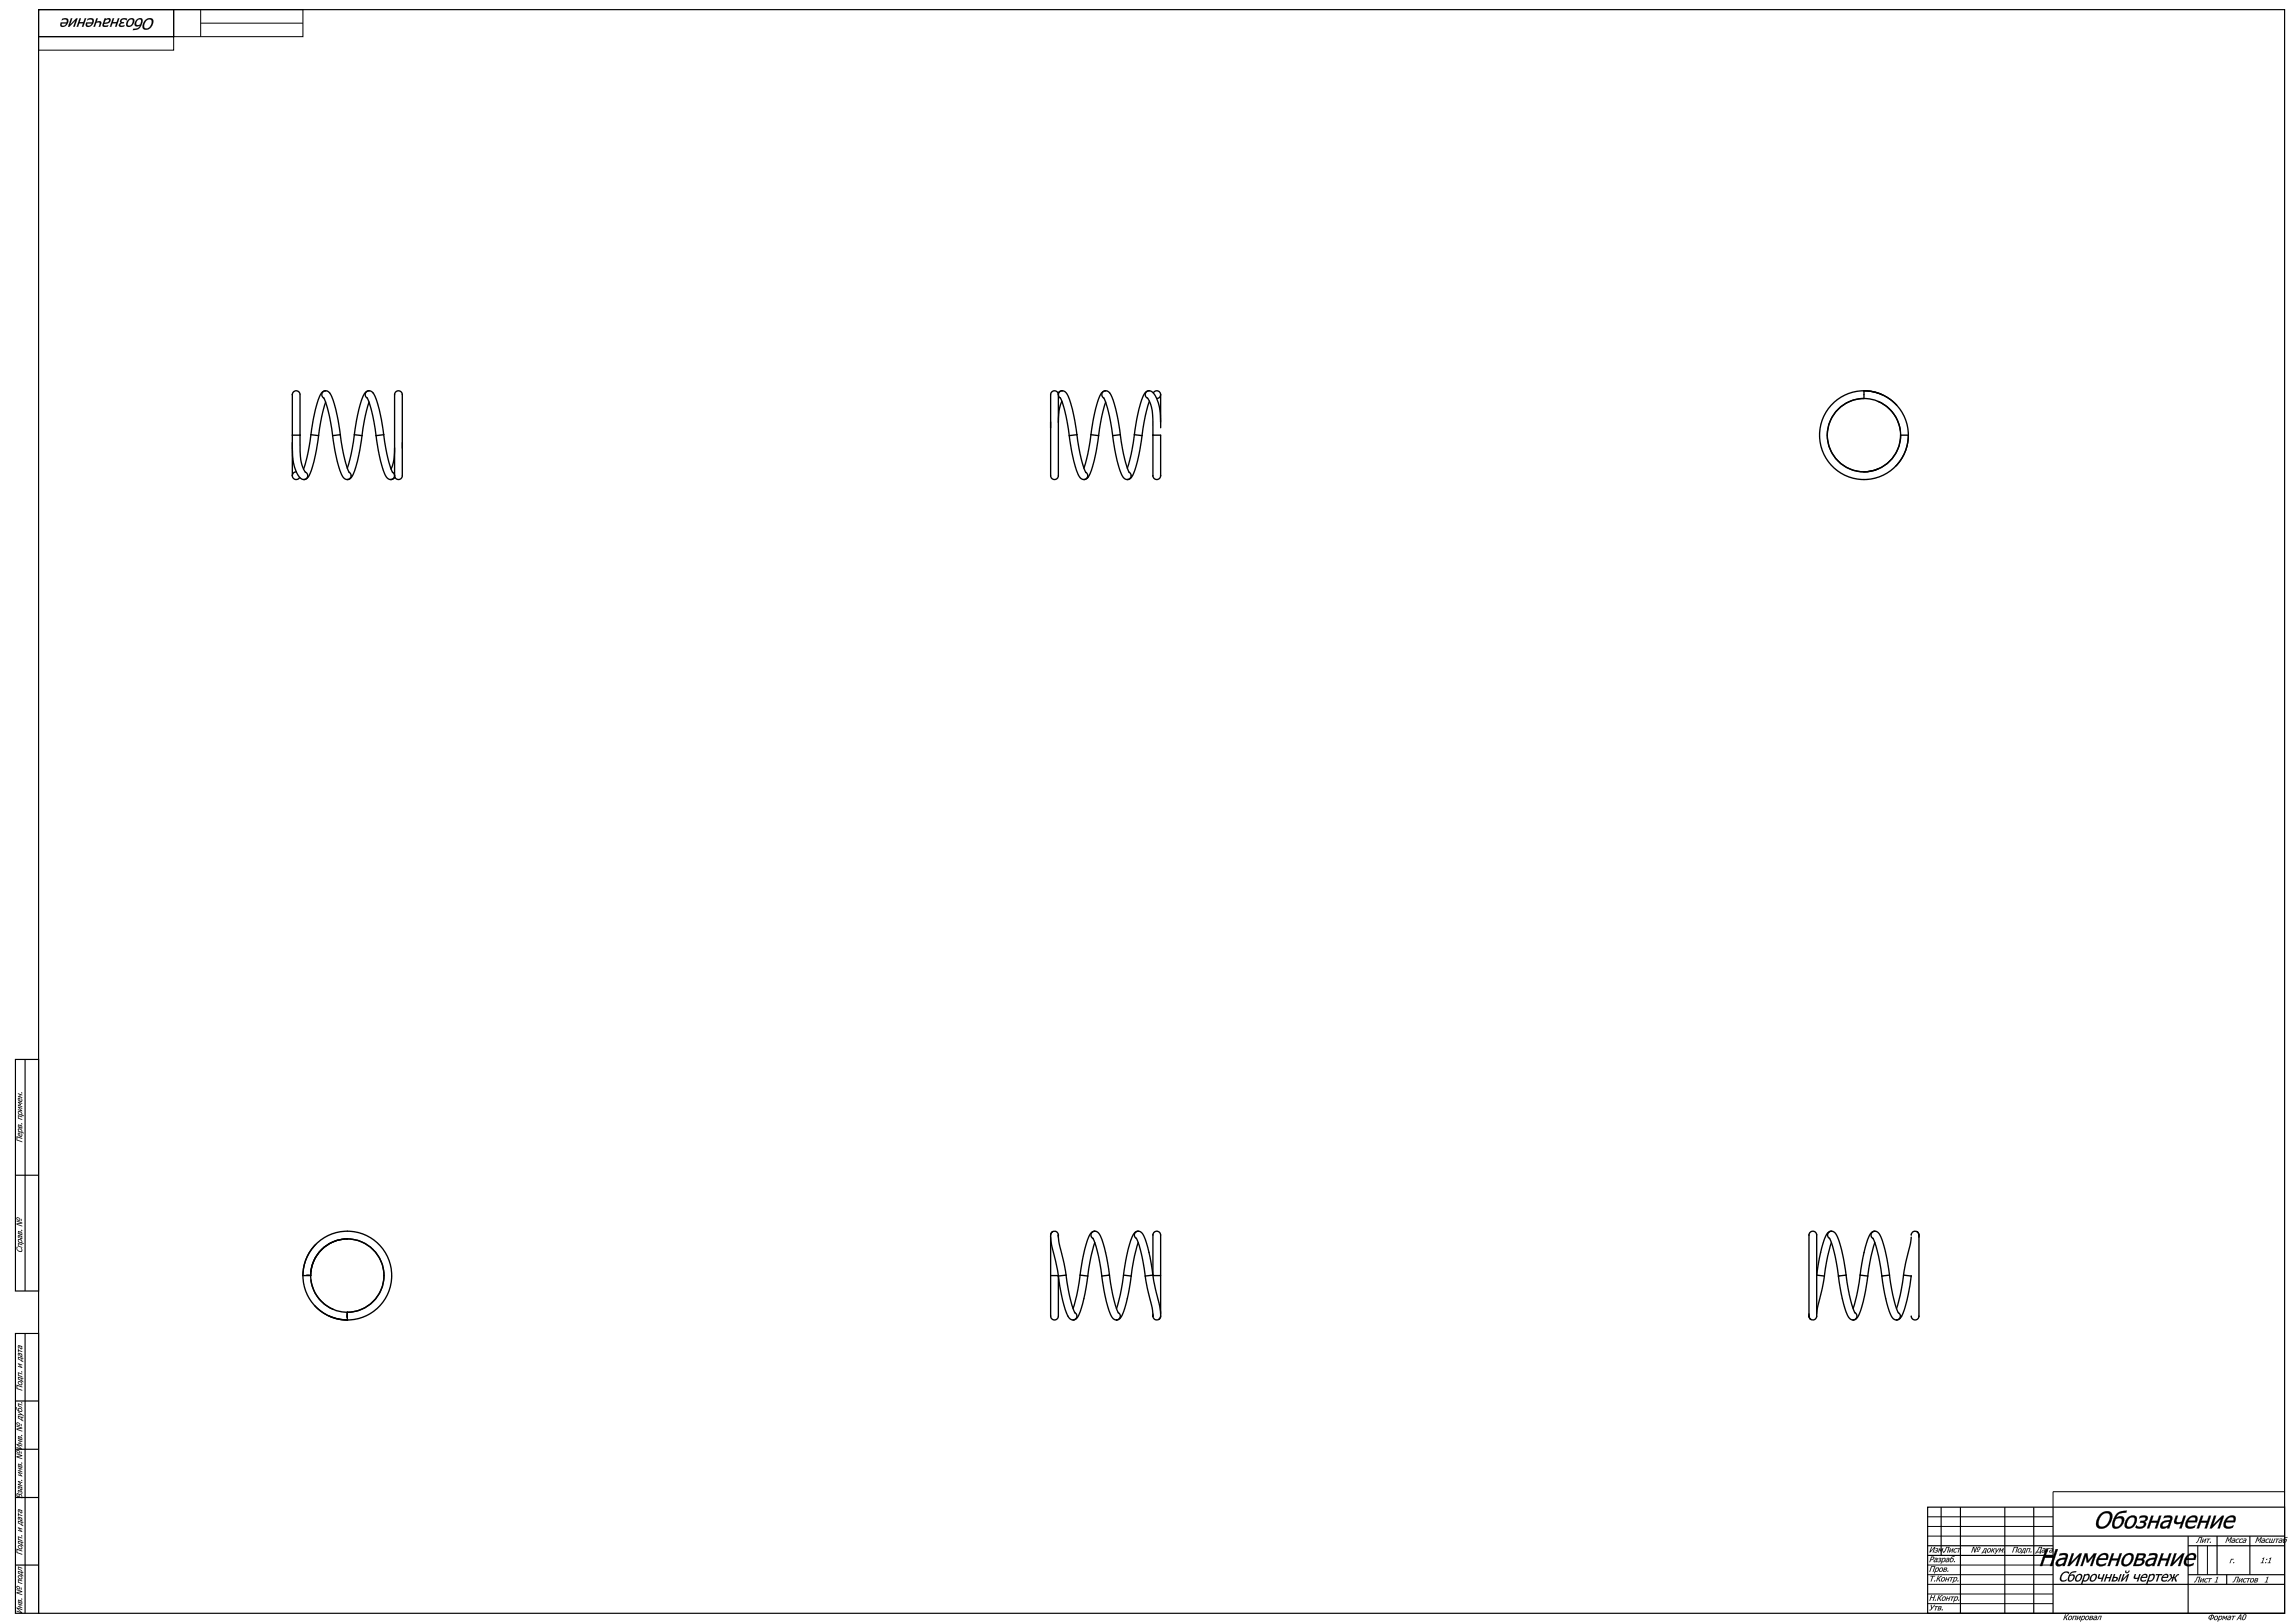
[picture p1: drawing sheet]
<svg xmlns="http://www.w3.org/2000/svg" width="1189mm" height="841mm" viewBox="0 0 1189 841" stroke-linecap="round" stroke-linejoin="round" font-family="sans-serif">
<g fill="none" stroke="#000" stroke-width=".6">
<path d="M20 5h1164v831h-1164zM20 5h70v14h-70zM8 549h12v120h-12zM13 549v120M8 609h12M8 691h12v145h-12zM13 691v145M8 726h12M8 751h12M8 776h12M999 781h185v55h-185zM1006 781v25"/>
<path d="M1016 781v55M1039 781v55M1054 781v55M1064 796h120M1064 781v55M1134 796v40M1149 796v20M1166 796v20M8 811h12M999 801h65M999 806h65M1134 801h50"/>
<path d="M1134 816h50M1154 816v5M1064 821h120"/>
</g>
<g fill="none" stroke="#000" stroke-width=".52">
<path d="M20 19h70v7h-70zM90 5h67v14h-67zM104 12h53M104 5v14M1184 773h-120v8M999 786h65M999 791h65M999 796h65M999 811h65M999 816h65M1139 801v15M1144 801v15"/>
<path d="M999 821h65M999 826h65M999 831h65"/>
</g>
<g fill="#000">
<path d="M1149 817h1l-1 3h-1l1-2zM1175 817h1l-1 3h-1l1-2z"/>
<path d="M75 10h1a2.6 2.6 0 0 1 3 0 4 4 0 0 1-1 4 4 4 0 0 1-4 0v-2zM75 10l-1 2v3a2.6 2.6 0 0 0 4 0l1-3a2.2 2.2 0 0 0-1-3 2.2 2.2 0 0 0-3 1zM76 11l-1 1a1.5 1.5 0 0 0 0 3 1.5 1.5 0 0 0 2-1l2-2a1.4 1.4 0 0 0-1-2 1.4 1.4 0 0 0-2 1zM76 11a1.7 1.7 0 0 1 3 0 1.7 1.7 0 0 1-1 2 2 2 0 0 1-3 1v-2zM71 10a1.7 1.7 0 0 1 3 0 1.7 1.7 0 0 1 0 2l-2 3-3 1v-1l2-1 2-1-2 1-1-1v-1zM71 10l-1 2a1.5 1.5 0 0 0 1 2 1.5 1.5 0 0 0 2-1l-1 1-3 1v1l3-1 1-3v-2l-1-1zM71 10v2a1.1 1.1 0 0 0 0 1 1.1 1.1 0 0 0 2 0 1.3 1.3 0 0 0 0-2 1.3 1.3 0 0 0-2-1zM71 10h2v2a1.3 1.3 0 0 1-2 1 1.3 1.3 0 0 1 0-2zM66 10a1.9 1.9 0 0 1 3 0 1.9 1.9 0 0 1 0 3 2 2 0 0 1-3 1 2 2 0 0 1 0-3zM66 10v2a1.9 1.9 0 0 0 1 2 1.9 1.9 0 0 0 2-2 1.7 1.7 0 0 0 0-3 1.7 1.7 0 0 0-3 1zM67 10l-1 2a1.2 1.2 0 0 0 1 1 1.2 1.2 0 0 0 1-1 1.1 1.1 0 0 0 1-2 1.1 1.1 0 0 0-2 0zM67 10h2v2a1.4 1.4 0 0 1-1 1 1.4 1.4 0 0 1-2 0 1.4 1.4 0 0 1 1-2zM63 10l1-1 2 1v1l-2-1-1 1h1v1l-2 1a1.5 1.5 0 0 0 3 0l-1 1a1.2 1.2 0 0 1-2 0 1.2 1.2 0 0 1 1-2l-1-1zM63 10l-1 1 1 1-1 1v1h2l1-1h-3l1-1h1v-1a.9 .9 0 0 1-1-1 1 1 0 0 1 2 0l1 1v-1l-2-1zM58 9h1v2h1l1-2h1l-2 5v-2h-2v2h-1zM58 9l-1 5h1v-2h2v2l2-5h-1l-1 3h-2l1-3zM55 11l-1 1 2-1 1-1zM55 11a.9 .9 0 0 1 1-1 .9 .9 0 0 1 0 1l-2 1zM54 9h1v1l1-1a1.3 1.3 0 0 1 2 1 1.4 1.4 0 0 1-2 2h-2a1.2 1.2 0 0 0 1 1 1.2 1.2 0 0 0 1 0v1a1.5 1.5 0 0 1-2 0 1.5 1.5 0 0 1-1-2zM54 9l-1 4 1 1h2v-1h-2v-1h3v-2l-1-1-1 1v-1zM50 9h1l-1 2h2v3h-1l1-1a1.1 1.1 0 0 0-1-2 .9 .9 0 0 0-1 1l-1 2h-1zM50 9l-2 5h1l1-2h2l-1 2h1v-2a1.3 1.3 0 0 0 0-1 1.3 1.3 0 0 0-2 0l1-2zM45 10h1a1.9 1.9 0 0 1 2 0 1.9 1.9 0 0 1 1 2h-1a2.1 2.1 0 0 1-1 2 2.1 2.1 0 0 1-3-1l1-1h3a1.4 1.4 0 0 0-1-2 1.4 1.4 0 0 0-2 1zM45 10v1l1-1a1.2 1.2 0 0 1 1 0 1.2 1.2 0 0 1 1 2h-3a1.6 1.6 0 0 0 1 2 1.6 1.6 0 0 0 2-1v-1a1.6 1.6 0 0 0 0-2 1.6 1.6 0 0 0-2 0zM45 12a.9 .9 0 0 0 1 1 .9 .9 0 0 0 1 0l1-1zM45 12h3l-2 1h-1zM41 9h1l-1 2h2l1-2h1l-2 5h-1l1-2h-2v2h-1zM41 9l-1 5 1-2h2l-1 2h1l2-5h-1l-1 3h-2l1-3zM37 9h1l-2 4 4-4-1 5h-1l1-3-3 3h-1zM37 9l-2 5h1l3-3-1 3h1l1-5-4 4 1-3zM32 10a1.9 1.9 0 0 1 3 0 1.9 1.9 0 0 1 0 2 2.1 2.1 0 0 1-1 2 2.1 2.1 0 0 1-3-1v-1h4a1.4 1.4 0 0 0-1-2 1.4 1.4 0 0 0-2 1zM32 10v1l1-1a1.2 1.2 0 0 1 1 0 1.2 1.2 0 0 1 1 2h-4a1.6 1.6 0 0 0 1 2 1.6 1.6 0 0 0 2-1l1-1a1.6 1.6 0 0 0 0-2 1.6 1.6 0 0 0-2 0zM32 12a.9 .9 0 0 0 0 1 1 1 0 0 0 2 0v-1zM32 12h2l-1 1h-1z"/>
<path d="M75 10a2.4 2.4 0 0 1 4 0 2.4 2.4 0 0 1 0 3 2.4 2.4 0 0 1-3 3 2.4 2.4 0 0 1-2-4zM76 11a2.1 2.1 0 0 0-1 2 2.1 2.1 0 0 0 1 2 3 3 0 0 0 2-5zM71 10a1.8 1.8 0 0 1 3 0 1.8 1.8 0 0 1 0 2l-1 1a4 4 0 0 1-4 3v-1a2.8 2.8 0 0 0 3-2 1.7 1.7 0 0 1-2 0 1.7 1.7 0 0 1 1-3zM71 10a1.4 1.4 0 0 0 0 2 1.4 1.4 0 0 0 2 1 1.4 1.4 0 0 0 0-2v-1zM66 10a1.9 1.9 0 0 1 3 0 1.9 1.9 0 0 1 0 3 1.9 1.9 0 0 1-3 1 1.9 1.9 0 0 1 0-3zM67 10v1a1.3 1.3 0 0 0 0 2 1.3 1.3 0 0 0 2-1 1.1 1.1 0 0 0 0-2 1.1 1.1 0 0 0-2 0zM63 10l2-1 1 1v1a1.2 1.2 0 0 0-2-1 1.2 1.2 0 0 0-1 1h1v1a.9 .9 0 0 0-1 0 .9 .9 0 0 0 0 1h2l-1 1a1.3 1.3 0 0 1-2 0 1.3 1.3 0 0 1 1-2l-1-1zM58 9h1l-1 2h2l1-2h1l-2 5v-2h-2v2h-1zM55 11l-1 1a1.2 1.2 0 0 0 2 0 1.2 1.2 0 0 0 0-2zM54 9l1 1a1.5 1.5 0 0 1 3 0 1.4 1.4 0 0 1-2 2h-1a.8 .8 0 0 0-1 1 .8 .8 0 0 0 0 1 .8 .8 0 0 0 1-1h1v1a1.6 1.6 0 0 1-2 0 1.6 1.6 0 0 1-1-2zM50 9h1l-1 2a1.3 1.3 0 0 1 2 0 1.3 1.3 0 0 1 0 1v2h-1l1-1a1.1 1.1 0 0 0-1-2 1 1 0 0 0-1 1l-1 2h-1zM45 10a2 2 0 0 1 4 0 2 2 0 0 1-1 3 1.7 1.7 0 0 1-3 1 1.7 1.7 0 0 1 0-2h3a1.4 1.4 0 0 0-1-2 1.4 1.4 0 0 0-2 1zM45 12a1.2 1.2 0 0 0 1 1 1.2 1.2 0 0 0 2-1zM41 9h1l-1 2h2l1-2h1l-2 5h-1l1-2h-2l-1 2zM37 9l-1 4 4-4-1 5h-1l1-3-3 3h-1zM32 10a2 2 0 0 1 3 0 2 2 0 0 1-1 3 1.7 1.7 0 0 1-2 1 1.7 1.7 0 0 1 0-2h3a1.4 1.4 0 0 0-1-2 1.4 1.4 0 0 0-2 1zM32 12a1.2 1.2 0 0 0 1 1 1.2 1.2 0 0 0 1-1z"/>
<path d="M9 589l2 1-2-1v2l2 1-2-1zM9 587h1l1 2v-1v-1a1 1 0 0 1 0 2 1 1 0 0 1-1-1zM10 587v2v-2zM9 585h2v2h1l-3-1zM10 585v1l1 1v-1zM9 583h2v2l-2-1zM10 583v1zM11 583l-1 1h1zM11 582v1zM9 578l2 1-1-1v1l1 1h-2zM9 576h2v2h1l-3-1zM10 576v1l1 1v-1zM9 573l2 1h-1l1 2-2-1h2zM9 571l2 1-1-1 1 1-1 1 1 1-2-1 2-1zM9 569h1l1 2v-1v-1a1 1 0 0 1 0 2 1 1 0 0 1-1-1zM10 569v1v-1zM9 567h2v1v1l-2-1h1v-1zM11 566v1z"/>
<path d="M9 589l3 1-3-1v2l3 1-3-1zM9 589v2l2 1-2-1v-2l2 1zM9 587h1v2l1-1v-1a1 1 0 0 1 0 2 1 1 0 0 1-1 0l-1-1zM9 587l1 2h1v-2v1v1l-1-2zM10 587v2v-2zM10 587v2zM9 585h2v2h1l-3-1zM9 585v1l3 1h-1a1.4 1.4 0 0 0 0-2 1.4 1.4 0 0 0-2 0zM10 585v1l1 1v-1zM10 585l1 1v1l-1-1zM9 583h2l1 2-3-1zM9 583v1l2 1v-2zM10 583v1zM10 583v1zM11 583l-1 1h1zM11 583v1h-1zM11 582l1 1zM11 582v1zM9 578l3 1-2-1v1l2 1h-3zM9 578v2h2l-1-1v-1l1 1zM9 576h2v2h1l-3-1zM9 576v1l3 1h-1a1.4 1.4 0 0 0 0-2 1.4 1.4 0 0 0-2 0zM10 576v1l1 1v-1zM10 576l1 1v1l-1-1zM9 573l3 1v1l-2-1 2 2-3-1h2zM9 573l2 2h-2l2 1-1-2h1zM9 571l3 1-2-1 1 1-1 1 2 1-3-1v-1h2zM9 571l2 1h-2v1l2 1-1-1 1-1-1-1 1 1zM9 569h1v2l1-1v-1a1 1 0 0 1 0 1 1 1 0 0 1-1 1l-1-1zM9 569l1 1 1 1v-2v1v1l-1-2zM10 569v1v-1zM10 569v1zM9 566l3 1v1l-1-1v1l1 1-3-1h1v-1zM9 567h1v1h-1l2 1-1-1v-1h1zM11 566l1 1zM11 566v1z"/>
<path d="M9 646a1.2 1.2 0 0 0 1 2 1.2 1.2 0 0 0 1-1 1.3 1.3 0 0 1 0 2 1.3 1.3 0 0 1-2-1zM9 644l2 1h-1v1l1 1-2-1zM9 642l2 1v1l1 1-3-1zM10 643l1 1v-1zM10 641l1 1zM9 640l2 1a.8 .8 0 0 1 0 1 .8 .8 0 0 1-1 0 .8 .8 0 0 1 0-1v-1l-1 1zM9 638h2v2l-2-1zM10 638v1zM11 639h-1l1 1zM11 637v1zM9 633l2 1h-2l2 2-2-1v-1h2zM9 632a1 1 0 0 1 2 0 1 1 0 0 1-2 0zM11 632v1zM9 632a.6 .6 0 0 0 1 0 .6 .6 0 0 0-1 0z"/>
<path d="M9 646l1 2h1v-1a1.3 1.3 0 0 1 0 2 1.3 1.3 0 0 1-2-1zM9 646v2l1 1a1.1 1.1 0 0 0 1-1 1.1 1.1 0 0 0 0-1v1a1.4 1.4 0 0 1-2 0 1.4 1.4 0 0 1 0-2zM9 644l3 1h-2v1l2 1-3-1zM9 644v2l2 1-1-1v-1h1zM9 642l2 1v1l1 1-3-1zM9 642v2l3 1-1-1a1.4 1.4 0 0 0 0-2 1.4 1.4 0 0 0-2 0zM10 643l1 1v-1zM10 643h1v1l-1-1zM10 641l1 1zM10 641h1v1zM9 640l3 1a.7 .7 0 0 1-1 1 .7 .7 0 0 1-1-1v-1v2l-1-1zM9 640v1l1-1v2h1v-1zM9 638h2l1 2-3-1zM9 638v1l2 1v-2zM10 638v1zM10 638v1zM11 639h-1l1 1zM11 639v1l-1-1zM11 637l1 1zM11 637v1zM9 633l3 1h-3l3 2-3-1v-1h2zM9 633l2 1h-2v1l2 1-2-2h2zM9 632a1 1 0 0 1 2 0 1 1 0 0 1-2 0zM9 632a1 1 0 0 0 2 0 1 1 0 0 0-2 0zM11 632v1zM11 632v1zM9 631v1h1v-1zM9 632a.6 .6 0 0 1 1 0 .6 .6 0 0 1-1 0z"/>
<path d="M9 718l2 1-2-1v1l2 2-2-1zM9 716a1.2 1.2 0 0 1 2 0 1.2 1.2 0 0 1 0 2l-1-1zM10 717a.8 .8 0 0 0 1 0 .8 .8 0 0 0-1 0zM9 713l3 1h-1l1 2-3-1zM10 714v1h1v-1zM9 711l2 1h-1v1l1 1-2-1zM9 706l2 1h-1l1 2-2-1h2zM9 703l3 1h-1l1 2-3-2zM10 703v1l1 1v-1zM10 702l1 1zM9 701l2 1a.8 .8 0 0 1 0 1 .8 .8 0 0 1-1 0 .8 .8 0 0 1 0-1v-1l-1 1zM9 699l1 1 1 1-1-1-1 1zM10 698l1 1zM9 697l2 1a.8 .8 0 0 1 0 1 .8 .8 0 0 1-1 0 .8 .8 0 0 1 0-1v-1l-1 1z"/>
<path d="M9 718l3 1-3-1v1l3 2-3-1zM9 718v2l2 1-2-2v-1l2 1zM9 716a1.2 1.2 0 0 1 2 0 1.2 1.2 0 0 1 0 2l-1-1zM9 716a1.2 1.2 0 0 0 1 2 1.2 1.2 0 0 0 2-1l-2-1zM10 716a.8 .8 0 0 0 0 1 .8 .8 0 0 0 1 0 .8 .8 0 0 0 0-1zM10 717a.8 .8 0 0 1 1 0 .8 .8 0 0 1-1 0zM9 713l3 1h-1l1 2-3-1zM9 713v2l3 1h-1v-2h1zM10 714v1h1v-1zM10 714h1v1h-1zM9 711l3 1h-2v1l2 1-3-1zM9 711v2l2 1-1-1v-1h1zM11 711h1zM9 706l3 1v1l-2-1 2 2-3-1h2zM9 706l2 2h-2l2 1-1-2h1zM9 703l3 1h-1l1 2-3-2zM9 703v1l3 2-1-1v-1h1zM10 703v1l1 1v-1zM10 703l1 1v1l-1-1zM10 702l1 1zM10 702h1v1zM9 701l3 1a.7 .7 0 0 1-1 1 .7 .7 0 0 1-1-1v-1v2l-1-1zM9 701v1l1-1v2h1v-1zM9 699l1 1 2 1-2-1-1 1zM9 699v2l1-1 1 1-1-1zM10 698l1 1zM10 698h1v1zM9 697l3 1a.7 .7 0 0 1-1 1 .7 .7 0 0 1-1 0v-2v2l-1-1zM9 697v1l1-1v2h1v-1z"/>
<path d="M9 748l2 1h-2l2 2-2-1 2 1zM9 746l2 1v1v1l-2-1h1v-1zM9 744l2 1v1h-2zM10 745v1zM11 745l-1 1h1zM9 739l2 1-2 1 2 1-2-1v-1h2zM9 738a1 1 0 0 1 2 0 1 1 0 0 1-2 0zM11 738v1zM9 738a.6 .6 0 0 0 1 0 .6 .6 0 0 0-1 0zM9 734h3l-1 1 1 1-3-1zM10 734v1l1 1v-1zM9 731l3 3-1-1h-2h2zM8 729l2 2a1.1 1.1 0 0 1 1-1 1.1 1.1 0 0 1 1 1l-1 1-2-1zM10 731a.7 .7 0 0 0 1 0 .7 .7 0 0 0-1 0zM9 727l2 1h-1l1 2-2-1z"/>
<path d="M9 748l3 1v1l-3-1 3 2-3-1 2 1zM9 748l2 3-2-1 2 1-2-2h2zM9 746l3 1h-1v1l1 1-3-1v-1l1 1v-1zM9 746l1 1v1h-1l2 1-1-1v-1h1zM9 744l2 1 1 1h-3zM9 744v2h2v-1zM10 745v1zM10 745v1v-1zM11 745l-1 1h1zM11 745v1h-1zM11 743l1 1zM9 739l3 1-3 1 3 1-3-1v-1h2zM9 739l2 1h-2v1l2 1-2-1 2-1zM9 738a1 1 0 0 1 2 0 1 1 0 0 1-2 0zM9 738a1 1 0 0 0 2 0 1 1 0 0 0-2 0zM11 738v1zM11 738v1zM9 738h1zM9 738a.6 .6 0 0 1 1 0 .6 .6 0 0 1-1 0zM9 734h3l-1 1 1 2-3-2zM9 734v1l3 1h-1v-2h1zM10 734v1l1 1v-1zM10 734l1 1v1l-1-1zM9 731l3 3-1-1h-2h2zM9 731l2 2h-2h2l1 1zM8 729l2 2v-1h1a.9 .9 0 0 1 0 1 .9 .9 0 0 1-1 0h-1zM8 729l1 2 2 1v-1l-1-1a.8 .8 0 0 0-1 0 .8 .8 0 0 0 1 1zM10 731a.7 .7 0 0 0 1 0 .7 .7 0 0 0-1 0zM10 731a.7 .7 0 0 1 1 0 .7 .7 0 0 1-1 0zM9 727l3 1h-2l1 1 1 1-3-1zM9 727v2l2 1-1-2h1zM11 727h1z"/>
<path d="M9 774h1a1.1 1.1 0 0 1 1 0 1.1 1.1 0 0 1 0 2l-2-1zM9 774v1h1zM10 775v1h1v-1zM9 772h1a1.1 1.1 0 0 1 1 1 1.1 1.1 0 0 1 0 1v-1l-1-1v2l-1-1zM10 771l1 1zM9 770l2 1a.8 .8 0 0 1 0 1 .8 .8 0 0 1-1 0 .8 .8 0 0 1 0-1v-1l-1 1zM9 767l2 1h-1l1 1h-1l1 1-2-1h2zM9 763h2h-1l1 2-2-1 2 1zM9 760l2 1v1v1l-2-1h1v-1zM9 759h2v2l-2-1zM10 759v1zM11 759l-1 1h1zM9 753l2 1v1h-2l2 1-2-1 2-1zM9 752a1 1 0 0 1 2 0 1 1 0 0 1-2 0zM11 752v1zM9 752a.6 .6 0 0 0 1 0 .6 .6 0 0 0-1 0z"/>
<path d="M9 774h2l1 2-3-1zM9 774v1l2 1a1 1 0 0 0 0-2 1 1 0 0 0-1 0zM9 774v1h1zM9 774h1v1h-1zM10 775v1h1v-1zM10 775h1v1h-1zM9 772l2 1v1v-1h-1v1l-1-1zM9 772v1l1 1v-2l1 1v1v-1zM10 771l1 1zM10 771h1v1zM9 770l3 1a.7 .7 0 0 1-1 1 .7 .7 0 0 1-1 0v-2v2l-1-1zM9 770v1l1-1v2h1v-1zM9 767l3 1v1l-2-1 1 1h-1l2 1-3-1h2zM9 767l2 2h-2l2 1-1-1h1l-1-1h1zM11 767l1 1zM9 763h3v1l-2-1 2 2-3-1 2 1zM9 763l2 2-2-1 2 1-1-2h1zM9 760l3 1v1l-1-1v1l1 1-3-1h1v-1zM9 760l1 1v1h-1l2 1-1-1v-1h1zM9 758l2 1 1 2-3-1zM9 759v1l2 1v-2zM10 759v1zM10 759v1zM11 759l-1 1h1zM11 759v1h-1zM11 758l1 1zM9 753l3 1v1h-3l3 1-3-1 2-1zM9 753l2 1-2 1 2 1-2-1h2v-1zM9 752a1 1 0 0 1 2 0 1 1 0 0 1-2 0zM9 752a1 1 0 0 0 2 0 1 1 0 0 0-2 0zM11 752v1zM11 752v1zM9 752v1h1v-1zM9 752a.6 .6 0 0 1 1 0 .6 .6 0 0 1-1 0z"/>
<path d="M1089 785a3 3 0 0 1 3-2 3 3 0 0 1 3 3 5 5 0 0 1-3 5 5 5 0 0 1-5 0 7 7 0 0 1 2-6zM1089 785l-1 2a2.5 2.5 0 0 0 1 4 2.5 2.5 0 0 0 3-1 3 3 0 0 0 0-6h-1zM1097 784l2-1h3l-1 1a4 4 0 0 0-4 2 2.4 2.4 0 0 1 3 0 2.4 2.4 0 0 1 0 4 3 3 0 0 1-2 2 3 3 0 0 1-3-1v-3zM1096 787a2.2 2.2 0 0 0 0 2 2.2 2.2 0 0 0 1 2l2-1a1.8 1.8 0 0 0 0-3 1.8 1.8 0 0 0-3 0zM1103 786a2.7 2.7 0 0 1 4 0 2.7 2.7 0 0 1 0 4 3 3 0 0 1-3 2 3 3 0 0 1-3-2zM1104 787l-1 1a1.8 1.8 0 0 0 0 3 1.8 1.8 0 0 0 3-1v-1a1.6 1.6 0 0 0 0-3 1.6 1.6 0 0 0-2 1zM1109 786a2.2 2.2 0 0 1 3-1 2.2 2.2 0 0 1 1 2l-2 2a2.5 2.5 0 0 1 0 3 2.5 2.5 0 0 1-3 0h-1v-2a1.9 1.9 0 0 0 2 1 1.9 1.9 0 0 0 2-2h-2v-1h1a1.2 1.2 0 0 0 2 0 1.2 1.2 0 0 0-1-2 1.2 1.2 0 0 0-1 0l-1 1zM1115 785h1l-1 3h3l1-3h1l-2 7h-1l1-3h-3l-1 3h-1zM1121 789a1.2 1.2 0 0 0 0 2 1.2 1.2 0 0 0 2 0l1-2zM1122 786a2.4 2.4 0 0 1 2-1 2.4 2.4 0 0 1 2 3l-2 4h-1v-1a2 2 0 0 1-3 0 2 2 0 0 1 1-3h2a.9 .9 0 0 0 1 0 .9 .9 0 0 0 1-1l-2-1-2 1zM1128 785h1l-1 2a1.2 1.2 0 0 0 0 2 1.2 1.2 0 0 0 2 0h1l1-4h1l-2 7h-2l1-3a2 2 0 0 1-2 1 2 2 0 0 1-1-2zM1134 787a2.4 2.4 0 0 1 3-2 2.4 2.4 0 0 1 2 3l-1 1h-4a2 2 0 0 0 1 2 2 2 0 0 0 2 0v1a3 3 0 0 1-4-2v-2zM1135 787l-1 1h4a1.5 1.5 0 0 0-1-2 1.5 1.5 0 0 0-2 1zM1141 785h1l-1 3h3l1-3h1l-2 7h-1l1-3h-3l-1 3h-2zM1147 785h2l-2 5 5-5h1l-3 7h-1l2-5-5 5h-1zM1154 787a2.4 2.4 0 0 1 3-2 2.4 2.4 0 0 1 2 3l-1 1h-4a2 2 0 0 0 1 2 2 2 0 0 0 2 0v1a3 3 0 0 1-5-2l1-2zM1155 787l-1 1h3a1.5 1.5 0 0 0 0-2 1.5 1.5 0 0 0-2 1z"/>
<path d="M1089 784a3 3 0 0 1 4-1 3 3 0 0 1 2 4l-1 2-2 2a4 4 0 0 1-6 0 7 7 0 0 1 3-7zM1089 784l-2 4a3 3 0 0 0 0 4 3 3 0 0 0 5-1 7 7 0 0 0 2-7 4 4 0 0 0-5 0zM1089 785l-1 3a2.3 2.3 0 0 0 1 3 2.3 2.3 0 0 0 3-1l1-2a2.2 2.2 0 0 0 0-4 2.2 2.2 0 0 0-4 1zM1089 785a2.7 2.7 0 0 1 4 0 5 5 0 0 1-5 6v-2zM1097 784l2-1h3v1h-2a3 3 0 0 0-3 2 2.9 2.9 0 0 1 4 0 4 4 0 0 1-2 5 2.5 2.5 0 0 1-4 1 2.5 2.5 0 0 1 0-4zM1097 784l-2 4v3a4 4 0 0 0 6-2 2.2 2.2 0 0 0-1-3 2.2 2.2 0 0 0-3 0l1-1 4-1v-1h-3zM1096 787h1a2.5 2.5 0 0 0 0 4h1l1-2a1.7 1.7 0 0 0 0-2 1.7 1.7 0 0 0-3 0zM1096 787a2 2 0 0 1 4 0 2 2 0 0 1-1 3l-2 1h-1zM1103 786a2.7 2.7 0 0 1 4 0 2.7 2.7 0 0 1 0 4 3 3 0 0 1-3 2 3 3 0 0 1-3-2zM1103 787l-1 1a2.6 2.6 0 0 0 0 4 2.6 2.6 0 0 0 4-1l1-2a2.5 2.5 0 0 0-1-4 2.5 2.5 0 0 0-3 2zM1104 787l-1 1a1.8 1.8 0 0 0 0 3 1.8 1.8 0 0 0 3-1v-2a1.4 1.4 0 0 0 0-2 1.4 1.4 0 0 0-2 1zM1104 787v-1a1.7 1.7 0 0 1 2 1 1.7 1.7 0 0 1 0 2v1a1.8 1.8 0 0 1-3 1 1.8 1.8 0 0 1-1-2zM1109 786l1-1a1.9 1.9 0 0 1 2 0 1.9 1.9 0 0 1 1 3l-2 1a1.8 1.8 0 0 1 1 1 1.8 1.8 0 0 1-1 2h-2h-2v-2l2 1h2v-1l-2-1v-1h2l1-1a2 2 0 0 0-3 0zM1109 786v1l2-1 1 1-1 1h-2v1h1a1.2 1.2 0 0 1 1 2 1.2 1.2 0 0 1-2 0l-2-1v2h2l2-1 1-1-1-2h2v-2l-1-1zM1115 785h1l-1 3h3l1-3h1l-2 7h-1l1-3h-3l-1 3h-1zM1115 785l-2 7h1l1-3h3l-1 3h1l2-7h-1l-1 3h-3l1-3zM1121 789v1a1.5 1.5 0 0 0 1 1 1.5 1.5 0 0 0 2-1v-1zM1121 789l3-1v2a1.4 1.4 0 0 1-2 1 1.4 1.4 0 0 1-1-1zM1122 786v-1a2.1 2.1 0 0 1 3 0 2.1 2.1 0 0 1 1 3l-2 4h-1v-1l-1 1a1.9 1.9 0 0 1-3-1 1.9 1.9 0 0 1 2-3h3a1.2 1.2 0 0 0 0-2 1.2 1.2 0 0 0-1 0l-2 1zM1122 786l-1 1 3-1 1 2a5 5 0 0 0-5 2v2h2l1-1v1h1l2-6-1-1zM1128 785h1l-1 2a1.3 1.3 0 0 0 1 2 1.3 1.3 0 0 0 1 0l2-4h1l-2 7h-2l1-3-2 1-1-1zM1128 785l-1 3a2 2 0 0 0 1 2 2 2 0 0 0 2-1l-1 3h2l2-7h-1l-1 4h-2l-1-1 1-3zM1134 787a2.5 2.5 0 0 1 3-2 2.5 2.5 0 0 1 2 3l-1 1h-4a1.9 1.9 0 0 0 1 2 1.9 1.9 0 0 0 2 0l1-1-1 2a3 3 0 0 1-5-2zM1134 787l-1 2a2.4 2.4 0 0 0 0 3 2.4 2.4 0 0 0 3 0h1l1-2-1 1a1.8 1.8 0 0 1-3 0 1.8 1.8 0 0 1 0-2h4l1-1a2.1 2.1 0 0 0-1-3 2.1 2.1 0 0 0-3 1zM1135 787l-1 1h4a1.3 1.3 0 0 0-1-2 1.3 1.3 0 0 0-2 1zM1135 787l2-1 1 2h-4zM1141 785h1l-1 3h3l1-3h1l-2 7h-2l1-3h-2l-1 3h-2zM1141 785l-3 7h2l1-3h3l-1 3h1l2-7h-1l-1 3h-3l1-3zM1147 785h2l-2 5 5-5h1l-3 7h-1l2-5-5 5h-1zM1147 785l-2 7h1l5-5-2 5h1l3-7h-1l-5 5 2-4zM1154 787a2.5 2.5 0 0 1 3-2 2.5 2.5 0 0 1 2 3l-1 1h-4a1.9 1.9 0 0 0 1 2 1.9 1.9 0 0 0 2 0l1-1-1 2h-1a3 3 0 0 1-4-2zM1154 787l-1 2a2.4 2.4 0 0 0 0 3 2.4 2.4 0 0 0 3 0h1l1-2-2 1a1.8 1.8 0 0 1-2 0 1.8 1.8 0 0 1 0-2h4v-1a2.1 2.1 0 0 0 0-3 2.1 2.1 0 0 0-3 1zM1155 787l-1 1h3a1.3 1.3 0 0 0 0-2 1.3 1.3 0 0 0-2 1zM1155 787l2-1v2h-3z"/>
<path d="M1140 797h1l-1 2 1-2h-1l-1 2h-1zM1142 797v2l1-2v2v-1l-2 1zM1144 797h2l-1 1-1 1v-1zM1145 799h1h-1z"/>
<path d="M1140 797h1l-1 3 1-3h-1l-1 2-1 1zM1140 797l-2 2h1l1-2h1l-1 2 1-2zM1142 797v2l1-2v3h-1l1-2-2 2zM1142 797l-1 2 2-1v1v-2l-1 2zM1144 797h2l-1 1-1 2v-2zM1144 797v1v1l1-1 1-1zM1145 799h1v1h-1zM1145 799h1z"/>
<path d="M1154 797h1v1l2-1-1 2v-2l-1 2-1-2-1 2zM1157 799l1-1zM1157 797l1 1v1a1 1 0 0 1-2 0 .8 .8 0 0 1 0-1 .8 .8 0 0 1 1 0h1zM1159 798l1-1v1a.8 .8 0 0 0-1 0 .8 .8 0 0 0 1 1 1 1 0 0 1-2 0 1 1 0 0 1 1-1zM1161 798l1-1v1a.8 .8 0 0 0-1 0 .8 .8 0 0 0 1 1 1 1 0 0 1-2 0 1 1 0 0 1 1-1zM1163 799l1-1zM1163 797l1 1v1h-1a.8 .8 0 0 1-1 0 .8 .8 0 0 1 0-1 .8 .8 0 0 1 1 0h1z"/>
<path d="M1154 797h1v1l2-1-1 3h-1l1-3-1 2-1-2-1 3zM1154 797l-1 2 1-2 1 2 1-2v2l1-2-2 1v-1zM1157 799l1-1zM1157 799l1-1-1 1zM1157 797l2 1-1 2h-1a.7 .7 0 0 1-1-1 .7 .7 0 0 1 1-1h1h-1zM1157 797l1 1h-1l-1 1h2v-1zM1159 798a.7 .7 0 0 1 1-1 .7 .7 0 0 1 0 1 .8 .8 0 0 0-1 0 .8 .8 0 0 0 1 1v1l-1-1zM1159 798a1 1 0 0 0-1 1 1 1 0 0 0 2 0h-1v-1l2-1zM1161 798a.7 .7 0 0 1 1-1 .7 .7 0 0 1 0 1 .8 .8 0 0 0-1 0 .8 .8 0 0 0 1 1l-1 1-1-1zM1161 798a1 1 0 0 0-1 1 1 1 0 0 0 2 0h-1v-1l1-1zM1163 799l1-1zM1163 799l1-1-1 1zM1163 797l1 1v2h-1a.7 .7 0 0 1-1-1 .7 .7 0 0 1 1-1h1h-1zM1163 797l1 1h-1l-1 1h2v-1z"/>
<path d="M1170 797v1l2-1-1 2 1-2-2 2v-2l-1 2zM1172 799h1v-1zM1173 797l1 1-1 1a.8 .8 0 0 1-1 0 .8 .8 0 0 1 0-1 .8 .8 0 0 1 1 0h1zM1175 798l1-1v1a.8 .8 0 0 0-1 0 .8 .8 0 0 0 0 1h1h-1a1 1 0 0 1-1 0 1 1 0 0 1 1-1zM1176 797v2h1l1-2-1 2h1l1-2-1 2h-2zM1179 797h2l-1 1v1v-1zM1181 799h1v-1zM1182 797l1 1-1 1a.8 .8 0 0 1-1 0 .8 .8 0 0 1 0-1 .8 .8 0 0 1 1 0zM1184 797l2-1-2 2a1.1 1.1 0 0 1 1 1 1.1 1.1 0 0 1-2 1v-1zM1183 799a1 1 0 0 0 2 0 1 1 0 0 0-2 0z"/>
<path d="M1170 797v1l2-1-1 3 1-3-2 2v-2l-1 3zM1170 797l-1 2 1-2v2l2-2-1 2 1-2-2 1v-1zM1172 799h1v-1zM1172 799l1-1v1zM1173 797l1 1-1 2a.7 .7 0 0 1-1-1 .7 .7 0 0 1 1-1h1h-2zM1173 797l1 1h-2v1h1l1-1zM1175 798a.7 .7 0 0 1 0-1 .7 .7 0 0 1 1 1 .8 .8 0 0 0-1 0 .8 .8 0 0 0 0 1h1l-1 1-1-1zM1175 798a1 1 0 0 0-1 1 1 1 0 0 0 1 0h1h-1l-1-1 2-1zM1176 797h1l-1 2h1l1-2-1 2h1l1-2-1 3h-2zM1176 797v2h2l1-2-1 2h-1l1-2-1 2h-1zM1179 797h2l-1 1v2h-1l1-2zM1179 797l1 1v1v-1l1-1zM1181 799h1v-1zM1181 799l1-1v1zM1181 797l2 1-1 2a.7 .7 0 0 1-1-1 .7 .7 0 0 1 0-1h1h-1zM1182 797l1 1h-2v1h1l1-1zM1184 797l2-1-2 2h1l-1 1a.9 .9 0 0 1-1 0 .9 .9 0 0 1 0-1zM1184 797l-1 2v1l2-2h-1v-1l2-1zM1183 799a1 1 0 0 0 2 0 1 1 0 0 0-2 0zM1183 799a1 1 0 0 1 2 0 1 1 0 0 1-2 0z"/>
<path d="M9 803l2 1-2-1v1l2 2-2-1zM9 801a1.2 1.2 0 0 1 2 0 1.2 1.2 0 0 1 0 2l-1-1zM10 802a.8 .8 0 0 0 1 0 .8 .8 0 0 0-1 0zM9 798l3 1h-1l1 2-3-1zM10 799v1h1v-1zM9 796l2 1h-1v1l1 1-2-1zM9 791l2 1h-1l1 2-2-1h2zM9 788l3 1h-1l1 2-3-2zM10 788v1l1 1v-1zM10 787l1 1zM9 786l2 1a.8 .8 0 0 1 0 1 .8 .8 0 0 1-1 0 .8 .8 0 0 1 0-1v-1l-1 1zM9 784l1 1 1 1-1-1-1 1zM10 783l1 1zM9 782l2 1a.8 .8 0 0 1 0 1 .8 .8 0 0 1-1 0 .8 .8 0 0 1 0-1v-1l-1 1z"/>
<path d="M9 803l3 1-3-1v1l3 2-3-1zM9 803v2l2 1-2-2v-1l2 1zM9 801a1.2 1.2 0 0 1 2 0 1.2 1.2 0 0 1 0 2l-1-1zM9 801a1.2 1.2 0 0 0 1 2 1.2 1.2 0 0 0 2-1l-2-1zM10 801a.8 .8 0 0 0 0 1 .8 .8 0 0 0 1 0 .8 .8 0 0 0 0-1zM10 802a.8 .8 0 0 1 1 0 .8 .8 0 0 1-1 0zM9 798l3 1h-1l1 2-3-1zM9 798v2l3 1h-1v-2h1zM10 799v1h1v-1zM10 799h1v1h-1zM9 796l3 1h-2v1l2 1-3-1zM9 796v2l2 1-1-1v-1h1zM11 796h1zM9 791l3 1v1l-2-1 2 2-3-1h2zM9 791l2 2h-2l2 1-1-2h1zM9 788l3 1h-1l1 2-3-2zM9 788v1l3 2-1-1v-1h1zM10 788v1l1 1v-1zM10 788l1 1v1l-1-1zM10 787l1 1zM10 787h1v1zM9 786l3 1a.7 .7 0 0 1-1 1 .7 .7 0 0 1-1-1v-1v2l-1-1zM9 786v1l1-1v2h1v-1zM9 784l1 1 2 1-2-1-1 1zM9 784v2l1-1 1 1-1-1zM10 783l1 1zM10 783h1v1zM9 782l3 1a.7 .7 0 0 1-1 1 .7 .7 0 0 1-1 0v-2v2l-1-1zM9 782v1l1-1v2h1v-1z"/>
<path d="M1001 817h2h-1l-1 3v-3h-1zM1001 817v2l1-2h1zM1002 819h1v1h-1zM1002 819h1zM1004 817h1l-1 1 2-1-1 1 1 2h-1l-1-2-1 2zM1004 817l-1 2 2-1 1 2-1-2 1-1-2 1zM1006 818h1a1.1 1.1 0 0 1 1 0 1.1 1.1 0 0 1-1 1 1 1 0 0 1-1 0 1 1 0 0 1 0-1zM1006 818a1 1 0 0 0 0 1 1 1 0 0 0 1 1 1.1 1.1 0 0 0 1-2 .8 .8 0 0 0 0-1 1.1 1.1 0 0 0-2 1zM1007 818v1l1-1zM1006 819a1 1 0 0 1 2 0 1 1 0 0 1-2 0zM1009 817v1h1v-1v3h-1l1-1h-1l-1 1zM1009 817l-1 2 1-1h1v1v-2v1h-1zM1011 817h2l-1 1-1 2v-2zM1011 817v1v1l1-1 1-1zM1013 817h1v1l-2 2zM1013 817l-1 3v-1a1.2 1.2 0 0 0 2 0 1.2 1.2 0 0 0 0-2zM1013 818v1a.9 .9 0 0 0 1 0 .9 .9 0 0 0-1-1zM1013 818h1l-1 1zM1015 819v1h-1zM1015 819h-1h1z"/>
<path d="M1001 817h2h-1l-1 2v-2zM1002 819h1h-1zM1004 817v1l2-1-1 1 1 1-2-1-1 1zM1006 818h1a1 1 0 0 1 1 0 1 1 0 0 1-1 1 .9 .9 0 0 1-1 0 .9 .9 0 0 1 0-1zM1006 818a1 1 0 0 0 2 0 1 1 0 0 0-2 0zM1009 817v1h1v-1v2h-1h-1zM1011 817h2l-1 1-1 1v-1zM1013 817a1.1 1.1 0 0 1 1 2 1.1 1.1 0 0 1-1 1h-1zM1013 818v1a.8 .8 0 0 0 1 0 .8 .8 0 0 0-1-1zM1015 819h-1z"/>
<path d="M1001 802l-1 2 3-2-1 2v-2l-2 2zM1003 802a.7 .7 0 0 1 1 0 .7 .7 0 0 1 0 1 .8 .8 0 0 1 0 1 .8 .8 0 0 1-1 0h1h-1l1-1h-1zM1005 802l1 2 1-2-1 2 1-1-1 1-1-1-1 1zM1007 804h1h-1z"/>
<path d="M1001 802v2l2-2-1 3v-3l-2 3zM1001 802l-1 2 2-2v2l1-2-2 2zM1003 802a.7 .7 0 0 1 1 0 .7 .7 0 0 1 0 1v1h-2h2h-1l1-1h-1zM1003 802v1h1h-1l1 1h-1v1l1-1v-1zM1005 802h1v2l1-2-1 3 1-2-1 1-1-1-1 2zM1005 802l-1 2 1-1 1 1 1-1-1 1 1-2-1 2v-2zM1007 804h1v1h-1zM1007 804h1z"/>
<path d="M1001 812h2l-1 2v-2h-1l-1 2zM1003 812h1a1.1 1.1 0 0 1 1 2 1.1 1.1 0 0 1-2 1h-1zM1004 813l-1 1a.8 .8 0 0 0 1 0 .8 .8 0 0 0 0-1zM1005 813h1a1 1 0 0 1 1 0 1 1 0 0 1-1 1 .9 .9 0 0 1-1 0 .9 .9 0 0 1 0-1zM1005 813a1 1 0 0 0 2 0 1 1 0 0 0-2 0zM1008 812h1v2h-2zM1008 813h1zM1008 813l-1 1h1zM1009 814h1h-1z"/>
<path d="M1001 812h2l-1 3v-3h-1l-1 3zM1001 812l-1 2 1-2h2l-1 2 1-2zM1003 812h2v1l-3 2zM1003 812l-1 3 1-1a1.2 1.2 0 0 0 2 0 1.2 1.2 0 0 0-1-2zM1004 813l-1 1a.9 .9 0 0 0 1 0 .9 .9 0 0 0 0-1zM1003 813h2l-1 1h-1zM1005 813h1a1.1 1.1 0 0 1 1 0 1.1 1.1 0 0 1-1 1 1 1 0 0 1-1 0 1 1 0 0 1 0-1zM1005 813a1 1 0 0 0 0 1 1 1 0 0 0 1 1 1.1 1.1 0 0 0 1-2 .8 .8 0 0 0 0-1 1.1 1.1 0 0 0-2 1zM1006 813v1l1-1zM1005 814a1 1 0 0 1 2 0 1 1 0 0 1-2 0zM1008 812h1v2l-2 1zM1008 812l-1 3 2-1v-2zM1008 813h1zM1008 813h1h-1zM1008 813l-1 1h1zM1008 813v1h-1zM1009 814h1v1h-1zM1009 814h1z"/>
<path d="M1001 807h1a1 1 0 0 1 0 1 1 1 0 0 1-1 0l-1 1zM1001 807v1a.7 .7 0 0 0 1 0 .7 .7 0 0 0-1-1zM1003 809l1-1zM1003 807l1 1v1h-1a.8 .8 0 0 1-1 0 .8 .8 0 0 1 0-1 .8 .8 0 0 1 1 0h1zM1005 807a.7 .7 0 0 1 1 0 .7 .7 0 0 1 0 1 .8 .8 0 0 1-1 1 .8 .8 0 0 1-1 0h1l1-1h-1zM1007 807a1.1 1.1 0 0 1 1 2 1.1 1.1 0 0 1-1 1h-1zM1007 808l-1 1a1 1 0 0 0 2 0 .8 .8 0 0 0-1-1zM1009 809l1-1zM1009 807l1 1v1h-1a.8 .8 0 0 1-1 0 .8 .8 0 0 1 0-1 .8 .8 0 0 1 1 0h1zM1011 807l2-1-2 2a1.1 1.1 0 0 1 2 1 1.1 1.1 0 0 1-2 1l-1-1zM1011 809a.7 .7 0 0 0 1 0 .7 .7 0 0 0-1 0z"/>
<path d="M1001 807h1a1.3 1.3 0 0 1-1 1l-1 2zM1001 807l-1 3 1-2 1-1zM1001 807v1l1-1zM1001 807h1l-1 1zM1003 809l1-1zM1003 809l1-1-1 1zM1003 807l1 1v2h-1a.7 .7 0 0 1-1-1 .7 .7 0 0 1 1-1h1h-1zM1003 807l1 1h-2v1h2v-1zM1005 807a.7 .7 0 0 1 1 0 .7 .7 0 0 1 0 1l-1 1h-1h1l1-1h-1zM1005 807v1h1h-1v1h-1l1 1 1-1v-1zM1007 807h1v1l-2 2zM1007 807l-1 3v-1a1.2 1.2 0 0 0 2 0 1.2 1.2 0 0 0 0-2zM1007 808l-1 1a1 1 0 0 0 2 0 .9 .9 0 0 0-1-1zM1007 808h1l-1 1h-1zM1009 809l1-1zM1009 809l1-1-1 1zM1009 807l1 1v2h-1a.7 .7 0 0 1-1-1 .7 .7 0 0 1 1-1h1h-1zM1009 807l1 1h-1l-1 1h2v-1zM1011 807l2-1-2 2h1v1a.9 .9 0 0 1-1 0 .9 .9 0 0 1 0-1zM1011 807l-1 2 1 1 1-2h-1v-1l2-1zM1011 809a.7 .7 0 0 0 1 0 .7 .7 0 0 0-1 0zM1011 809a.7 .7 0 0 1 1 0 .7 .7 0 0 1-1 0zM1013 809v1z"/>
<path d="M1009 802h1l-1 2 1-2h-1l-1 2h-1zM1011 802v2l1-2v2v-1l-2 1zM1013 803l1-1v1a.8 .8 0 0 0-1 0 .8 .8 0 0 0 1 1 1 1 0 0 1-2 0 1 1 0 0 1 1-1zM1015 802h1v1l-1 1v-1z"/>
<path d="M1009 802h1l-1 3 1-3h-1l-1 2-1 1zM1009 802l-2 2h1l1-2h1l-1 2 1-2zM1011 802v2l1-2v3h-1l1-2-2 2zM1011 802l-1 2 2-1v1v-2l-1 2zM1013 803a.7 .7 0 0 1 1-1 .7 .7 0 0 1 0 1 .8 .8 0 0 0-1 0 .8 .8 0 0 0 1 1l-1 1-1-1zM1013 803a1 1 0 0 0-1 1 1 1 0 0 0 2 0h-1v-1l1-1zM1015 802h1v1l-1 2v-2zM1015 802v1v1l1-1v-1z"/>
<path d="M1023 802v2l2-2-1 2h-1v-2l-1 2zM1024 803a1 1 0 0 1 2 0 1 1 0 0 1-2 0zM1024 804h2zM1025 802a.6 .6 0 0 0 1 0 .6 .6 0 0 0-1 0zM1028 802h2l-1 3v-1l-2 1zM1029 803l-1 1h1v-1zM1030 803a1 1 0 0 1 2 0 1 1 0 0 1-1 1 .9 .9 0 0 1-1 0 .9 .9 0 0 1 0-1zM1030 803a.8 .8 0 0 0 1 0 .8 .8 0 0 0-1 0zM1032 802l1 1 1-1-1 1 1 1-1-1-1 1zM1034 802l1 2 1-2-2 3v-1zM1036 802l1 2 2-2-1 2v-1l-1 1v-1l-1 1zM1039 804h-1z"/>
<path d="M1023 802v2l2-2-1 3h-1v-3l-1 3zM1023 802l-1 2 1-2v2h1l1-2-2 2v-2zM1024 803a1 1 0 0 1 2 0 1 1 0 0 1-2 0zM1024 803a1 1 0 0 0 2 0 1 1 0 0 0-2 0zM1024 804h2zM1024 804h2zM1025 802v1l1-1zM1025 803a.6 .6 0 0 1 1 0 .6 .6 0 0 1-1 0zM1028 802h2l-1 3v-1l-2 1zM1028 802l-1 3v-1h2v1l1-3zM1029 803l-1 1h1v-1zM1029 803v1h-1zM1030 803a1.1 1.1 0 0 1 2 0 1.1 1.1 0 0 1-1 1 1 1 0 0 1-1 0 1 1 0 0 1 0-1zM1030 803a1 1 0 0 0 0 1 1 1 0 0 0 1 1 1.1 1.1 0 0 0 1-2 .8 .8 0 0 0-1-1 .8 .8 0 0 0-1 1zM1031 803v1v-1zM1030 804a.8 .8 0 0 1 1 0 .8 .8 0 0 1-1 0zM1032 802h1v1l1-1-1 1 1 2-1-2-1 2zM1032 802v2v-1l2 1-1-1 1-1-1 1zM1034 802h1v2l1-2-2 3v-1zM1034 802v2v1l2-3-1 2zM1036 802h1v2l2-2-1 3h-1l1-2-1 1v-1l-1 2zM1036 802v2l1-1v1l1-1v1l1-2-2 2v-2zM1039 804v1h-1zM1039 804h-1h1z"/>
<path d="M1044 802h2l-1 2v-2h-1l-1 2zM1046 803a1 1 0 0 1 2 0 1 1 0 0 1-1 1 .9 .9 0 0 1-1 0 .9 .9 0 0 1 0-1zM1046 803a.8 .8 0 0 0 1 0 .8 .8 0 0 0-1 0zM1049 802h1l-1 3v-1l-2 1zM1049 803l-1 1h1l1-1zM1051 802h1v2v-1h-1l-1 1zM1052 804h1h-1z"/>
<path d="M1044 802h2l-1 3h-1l1-3h-1l-1 3zM1044 802l-1 2 1-2h1v2l1-2zM1046 803a1.1 1.1 0 0 1 2 0 1.1 1.1 0 0 1-1 1 1 1 0 0 1-2 0 1 1 0 0 1 1-1zM1046 803a1 1 0 0 0 0 1 1 1 0 0 0 1 1 1.1 1.1 0 0 0 1-2 .8 .8 0 0 0-1-1 .8 .8 0 0 0-1 1zM1046 803v1l1-1zM1046 804a.8 .8 0 0 1 1 0 .8 .8 0 0 1-1 0zM1049 802h1l-1 3v-1l-2 1zM1049 802l-2 3 1-1h1v1l1-3zM1049 803l-1 1h1l1-1zM1049 803h1l-1 1h-1zM1051 802h1v3h-1l1-2h-1l-1 2zM1051 802l-1 2 1-1h1v1v-2zM1052 804h1v1h-1zM1052 804h1z"/>
<path d="M1057 802h1l-1 3v-1h-2v1zM1057 802l-1 2h1l1-2zM1059 804l1-1zM1059 802l1 1v1h-1a.8 .8 0 0 1-1 0 .8 .8 0 0 1 0-1 .8 .8 0 0 1 1 0h1zM1061 802h1v1l-1 1v-1zM1063 804l1-1zM1063 802l1 1v1h-1a.8 .8 0 0 1-1 0 .8 .8 0 0 1 0-1 .8 .8 0 0 1 1 0h1z"/>
<path d="M1057 802h1l-1 3v-1h-2v1zM1057 802l-2 3v-1h2v1l1-3zM1057 802l-1 2h1l1-2zM1057 802h1l-1 2h-1zM1059 804l1-1zM1059 804l1-1-1 1zM1059 802l1 1v2h-1a.7 .7 0 0 1-1-1 .7 .7 0 0 1 1-1h1h-1zM1059 802l1 1h-2v1h2v-1zM1061 802h1v1l-1 2v-2zM1061 802v1v1l1-1v-1zM1063 804l1-1zM1063 804l1-1-1 1zM1063 802l1 1v2h-1a.7 .7 0 0 1-1-1 .7 .7 0 0 1 1-1h1h-1zM1063 802l1 1h-2v1h2v-1z"/>
<path d="M1060 803h1l-1 3h4l1-3h1l-2 8h-2l2-4h-4l-2 4h-1zM1067 809a1.2 1.2 0 0 0 0 2 1.2 1.2 0 0 0 2-1l1-2zM1068 805a2.4 2.4 0 0 1 2 0 2.4 2.4 0 0 1 2 2l-2 4h-1a2 2 0 0 1-4 0 2 2 0 0 1 2-3l2-1a.9 .9 0 0 0 1 0 .9 .9 0 0 0 0-1h-1h-2zM1074 805h1l-2 5 5-5h1l-2 6h-1l1-4-4 4h-1zM1080 805h2v4l3-4h2l-3 6h-1l2-5-3 4h-1v-4l-2 5h-1zM1088 806a2.4 2.4 0 0 1 3-1 2.4 2.4 0 0 1 2 2l-1 1h-4a2 2 0 0 0 1 3 2 2 0 0 0 2-1v1a3 3 0 0 1-5-1l1-2zM1089 806l-1 1h3a1.5 1.5 0 0 0 0-1 1.5 1.5 0 0 0-2 0zM1094 805h2l-1 3h3l1-3h1l-3 6h-1l1-2h-3l-1 2h-1zM1101 806a2.7 2.7 0 0 1 4-1 2.7 2.7 0 0 1 0 4 3 3 0 0 1-3 3 3 3 0 0 1-3-2zM1102 806l-1 2a1.8 1.8 0 0 0 0 3 1.8 1.8 0 0 0 3-2v-1a1.6 1.6 0 0 0 0-2 1.6 1.6 0 0 0-2 0zM1108 805h2a1.5 1.5 0 0 1 2 1 1.5 1.5 0 0 1-1 2 2.3 2.3 0 0 1 0 3 2.3 2.3 0 0 1-3 0h-3zM1108 806v2h1a1.1 1.1 0 0 0 2-1 1 1 0 0 0-1-1zM1108 808l-1 3h1a1.3 1.3 0 0 0 2-1 1.3 1.3 0 0 0-1-2zM1113 809a1.2 1.2 0 0 0 1 2 1.2 1.2 0 0 0 1-1l2-2zM1114 805a2.4 2.4 0 0 1 3 0 2.4 2.4 0 0 1 1 2l-2 4h-1a2 2 0 0 1-3 0 2 2 0 0 1 1-3l3-1a.9 .9 0 0 0 1 0 .9 .9 0 0 0 0-1h-1h-2zM1120 805h1l-1 3h3l1-3h1l-2 6h-1l1-2h-3l-1 2h-1zM1127 805h1l-2 5 5-5h1l-2 6h-1l1-4-4 4h-1zM1133 806a2.4 2.4 0 0 1 3-1 2.4 2.4 0 0 1 2 2v1h-5a2 2 0 0 0 1 3 2 2 0 0 0 3-1l-1 1a3 3 0 0 1-4-1v-2zM1134 806l-1 1h4a1.5 1.5 0 0 0-1-1 1.5 1.5 0 0 0-2 0z"/>
<path d="M1060 803h1l-1 3h4l1-3h2l-3 9h-2l2-5h-4l-2 5h-1zM1060 803l-3 8h1l2-4h4l-2 4h2l2-8h-1l-1 3h-4l1-3zM1067 809v1a1.5 1.5 0 0 0 1 1 1.5 1.5 0 0 0 1-1l1-2zM1067 809l3-1v2a1.4 1.4 0 0 1-2 1 1.4 1.4 0 0 1-1-2zM1067 805h1a2.1 2.1 0 0 1 3 0 2.1 2.1 0 0 1 1 2l-2 5h-1v-1h-1a1.9 1.9 0 0 1-3 0 1.9 1.9 0 0 1 2-3l3-1a1.2 1.2 0 0 0 0-1 1.2 1.2 0 0 0-2 0h-1zM1068 805l-1 1h3v1a5 5 0 0 0-5 3l1 1 2 1 1-1h1l2-5-2-1zM1074 805h1l-2 5 5-5h1l-2 7h-1l1-5-4 5h-2zM1074 805l-2 6h1l4-4-1 4h1l2-6h-1l-5 5 2-5zM1080 805h2v4l3-4h2l-3 7h-1l2-6-3 4h-1v-4l-2 6h-1zM1080 805l-2 6h1l2-5v4h1l3-4-2 5h1l3-6h-2l-3 4v-4zM1088 806a2.5 2.5 0 0 1 3-1 2.5 2.5 0 0 1 2 2l-1 1h-4a1.9 1.9 0 0 0 1 2 1.9 1.9 0 0 0 2 0h1l-1 1h-1a3 3 0 0 1-4-2zM1088 806l-1 2a2.4 2.4 0 0 0 0 3 2.4 2.4 0 0 0 3 0h1l1-1h-2a1.8 1.8 0 0 1-2 1 1.8 1.8 0 0 1 0-3h4a2.1 2.1 0 0 0 0-3 2.1 2.1 0 0 0-3 0zM1089 806l-1 1h3a1.3 1.3 0 0 0 0-1 1.3 1.3 0 0 0-2 0zM1089 806h2v2h-3zM1094 805h2l-1 3h3l1-3h1l-3 7h-1l1-3h-3l-1 3h-1zM1094 805l-2 6h1l1-3h3l-1 3h1l3-6h-1l-1 3h-3l1-3zM1101 806a2.7 2.7 0 0 1 4-1 2.7 2.7 0 0 1 0 4 3 3 0 0 1-3 3 3 3 0 0 1-3-2zM1101 806l-1 1a2.6 2.6 0 0 0 0 4 2.6 2.6 0 0 0 4-1l1-2a2.5 2.5 0 0 0-1-3 2.5 2.5 0 0 0-3 1zM1102 806l-1 2a1.8 1.8 0 0 0 0 3 1.8 1.8 0 0 0 3-2v-1a1.4 1.4 0 0 0 0-2 1.4 1.4 0 0 0-2 0zM1102 806a1.7 1.7 0 0 1 3 0 1.7 1.7 0 0 1-1 3 1.8 1.8 0 0 1-2 2 1.8 1.8 0 0 1-1-3zM1108 805h4v2l-1 1v2l-2 1-4 1zM1108 805l-3 6h4h1l1-2-1-1a1.5 1.5 0 0 0 2-2 1.5 1.5 0 0 0-2-1zM1108 806v2l2-1a.8 .8 0 0 0 1-1 .8 .8 0 0 0-1 0zM1108 806h3v1l-1 1h-2zM1108 808l-1 3 2-1h1v-1zM1108 808l2 1a1.6 1.6 0 0 1 0 1 1.6 1.6 0 0 1-2 1h-1zM1113 809v1a1.5 1.5 0 0 0 1 1 1.5 1.5 0 0 0 2-1l1-2zM1113 809l4-1-1 2a1.4 1.4 0 0 1-2 1 1.4 1.4 0 0 1-1-2zM1114 805h1a2.1 2.1 0 0 1 2 0 2.1 2.1 0 0 1 1 2l-1 5h-2l1-1h-1a1.9 1.9 0 0 1-3 0 1.9 1.9 0 0 1 1-3l4-1a1.2 1.2 0 0 0-1-1 1.2 1.2 0 0 0-1 0h-2zM1114 805v1h3v1a5 5 0 0 0-5 3v1l2 1 2-1h-1h1l2-5-1-1zM1120 805h1l-1 3h3l1-3h1l-2 7h-1l1-3h-3l-1 3h-1zM1120 805l-2 6h1l1-3h3l-1 3h1l2-6h-1l-1 3h-3l1-3zM1127 805h1l-2 5 5-5h1l-2 7h-1l1-5-4 5h-1zM1127 805l-2 6h1l4-4-1 4h1l2-6h-1l-5 5 2-5zM1133 806a2.5 2.5 0 0 1 3-1 2.5 2.5 0 0 1 2 2v1h-5a1.9 1.9 0 0 0 1 2 1.9 1.9 0 0 0 2 0h1v1h-1a3 3 0 0 1-4-2zM1133 806l-1 2a2.4 2.4 0 0 0 1 3 2.4 2.4 0 0 0 2 0h2v-1h-1a1.8 1.8 0 0 1-2 1 1.8 1.8 0 0 1-1-3h5a2.1 2.1 0 0 0-1-3 2.1 2.1 0 0 0-3 0zM1134 806l-1 1h4a1.3 1.3 0 0 0-1-1 1.3 1.3 0 0 0-2 0zM1134 806h3v2h-4z"/>
<path d="M1069 815l2-1 1 1v1a2.2 2.2 0 0 0-3 0 2.2 2.2 0 0 0 0 3l2-1v1a2.1 2.1 0 0 1-3 0 2.1 2.1 0 0 1 0-3zM1073 815l3-1v1h-2l-1 1a1.5 1.5 0 0 1 2 0 1.5 1.5 0 0 1 0 3 1.7 1.7 0 0 1-3 0 1.7 1.7 0 0 1 0-2zM1073 817a1.2 1.2 0 0 0 0 2 1.2 1.2 0 0 0 2-1 1.2 1.2 0 0 0-2-1zM1076 816a1.6 1.6 0 0 1 3 0 1.6 1.6 0 0 1-1 3 1.7 1.7 0 0 1-2 0 1.7 1.7 0 0 1 0-2zM1077 816l-1 1a1.2 1.2 0 0 0 0 2 1.2 1.2 0 0 0 2 0 1.2 1.2 0 0 0 0-1 1 1 0 0 0 0-2 .9 .9 0 0 0-1 0zM1080 816h1a1.4 1.4 0 0 1 2 0 1.4 1.4 0 0 1 0 2l-2 1h-1l-1 2h-1zM1081 817l-1 2a1.6 1.6 0 0 0 2-1 1.6 1.6 0 0 0 0-2zM1084 816a1.6 1.6 0 0 1 3 0 1.6 1.6 0 0 1-1 3 1.7 1.7 0 0 1-3 0 1.7 1.7 0 0 1 1-2zM1084 816v1a1.2 1.2 0 0 0 0 2 1.2 1.2 0 0 0 1 0 1.2 1.2 0 0 0 1-1 1 1 0 0 0 0-2 1 1 0 0 0-2 0zM1088 816v1v1h1l1-2h1l-2 3v-1a1.2 1.2 0 0 1-1 0 1.2 1.2 0 0 1-1-1zM1092 816v1h1l1-1h1l-2 3v-1h-1l-1 1h-1zM1096 816v1a1.3 1.3 0 0 1 1 2 1.3 1.3 0 0 1-1 0h-2zM1096 818l-1 1a.9 .9 0 0 0 1 0 .9 .9 0 0 0 0-1zM1099 816l-1 3zM1100 816h1l-1 2 3-2-1 3h-1l1-2-3 2zM1101 814l1 1 2-1a1.1 1.1 0 0 1-1 1 1.1 1.1 0 0 1-2-1zM1106 816h1v1v1h1l1-2-1 3h-1l1-1a1.2 1.2 0 0 1-1 0 1.2 1.2 0 0 1-1-1zM1110 816a1.5 1.5 0 0 1 2-1 1.6 1.6 0 0 1 1 3h-3a1.3 1.3 0 0 0 1 1 1.3 1.3 0 0 0 1 0 1.8 1.8 0 0 1-3 0 1.8 1.8 0 0 1 1-3zM1111 817h-1h2a.9 .9 0 0 0 0-1 .9 .9 0 0 0-1 1zM1114 816a1.5 1.5 0 0 1 3 0 1.4 1.4 0 0 1-1 2l-1 1h-2v2h-1zM1114 817v2a1.6 1.6 0 0 0 2-1 1.6 1.6 0 0 0-1-2zM1117 816h4h-1h-1l-1 3h-1l1-3h-1zM1121 816a1.5 1.5 0 0 1 2-1 1.5 1.5 0 0 1 0 3h-2a1.3 1.3 0 0 0 1 1 1.3 1.3 0 0 0 1 0 1.8 1.8 0 0 1-3 0 1.8 1.8 0 0 1 1-3zM1121 817h2a.9 .9 0 0 0 0-1 1.1 1.1 0 0 0-2 1zM1125 816l1 1 1-1v1l2-1-2 1 1 2h-1v-1l-1 1h-1l1-1-3 1 2-2z"/>
<path d="M1069 815l2-1 1 1v1l-1-1h-1l-2 2a1.3 1.3 0 0 0 1 2 1.3 1.3 0 0 0 1 0l1-1-1 1a2 2 0 0 1-3 0 2 2 0 0 1 1-3zM1069 815l-1 2a1.9 1.9 0 0 0 0 2 1.9 1.9 0 0 0 3 0v-1l-1 1h-2a2.4 2.4 0 0 1 1-3 2.4 2.4 0 0 1 3 0v-1v-1zM1073 815l3-1v1h-2l-1 1h1h1v2l-1 1a1.5 1.5 0 0 1-2 0 1.5 1.5 0 0 1 0-2zM1073 815l-1 2v2a2.1 2.1 0 0 0 3-1 1.3 1.3 0 0 0 0-2 1.3 1.3 0 0 0-2 0l1-1h2v-1zM1073 817a1.2 1.2 0 0 0-1 1 1.2 1.2 0 0 0 2 1 1.2 1.2 0 0 0 0-1 1 1 0 0 0 0-2 1 1 0 0 0-1 1zM1073 817a1.2 1.2 0 0 1 2 0 1.2 1.2 0 0 1-1 2h-2zM1076 816a1.7 1.7 0 0 1 3 0 1.7 1.7 0 0 1-1 3 1.7 1.7 0 0 1-2 0 1.7 1.7 0 0 1 0-2zM1076 816v1a1.7 1.7 0 0 0 0 2 1.7 1.7 0 0 0 3-1 1.5 1.5 0 0 0-1-2 1.5 1.5 0 0 0-2 0zM1077 817a1.2 1.2 0 0 0-1 2 1.2 1.2 0 0 0 2 0 1.2 1.2 0 0 0 0-1 1 1 0 0 0 0-2 .9 .9 0 0 0-1 1zM1077 816a1.4 1.4 0 0 1 1 2 1.4 1.4 0 0 1-1 1 .9 .9 0 0 1-1 0 .9 .9 0 0 1 0-1zM1080 816h1a1.3 1.3 0 0 1 2 0 1.3 1.3 0 0 1 0 1 2.2 2.2 0 0 1-3 2l-1 2h-1zM1080 816l-2 5h1l1-2a2.4 2.4 0 0 0 2-1 2.4 2.4 0 0 0 0-2h-1zM1081 817l-1 2a1.6 1.6 0 0 0 2-1 1.6 1.6 0 0 0 0-2zM1081 817l1-1v1v1l-1 1h-1zM1084 816a1.7 1.7 0 0 1 3 0 1.7 1.7 0 0 1-1 3 1.7 1.7 0 0 1-3 0 1.7 1.7 0 0 1 1-2zM1084 816v1a1.7 1.7 0 0 0 0 2 1.7 1.7 0 0 0 2-1h1a1.5 1.5 0 0 0-1-2 1.5 1.5 0 0 0-2 0zM1084 817a1.2 1.2 0 0 0 0 2 1.2 1.2 0 0 0 1 0 1.2 1.2 0 0 0 1-1 1 1 0 0 0 0-2 1.1 1.1 0 0 0-2 1zM1084 816h1a1.4 1.4 0 0 1 1 2 1.4 1.4 0 0 1-1 1 .9 .9 0 0 1-1 0 .9 .9 0 0 1 0-1zM1088 816v1v1h1l1-2h1l-2 4v-2h-2zM1088 816l-1 1a1.2 1.2 0 0 0 1 1 1.2 1.2 0 0 0 1 0v1l2-3h-1l-1 2h-1v-1v-1zM1092 816v1h1l1-1h1l-2 4v-2h-1l-1 2h-1zM1092 816l-2 3h1l1-1h1v1l2-3h-1v1h-2v-1zM1096 816v1a1.1 1.1 0 0 1 2 1 1.1 1.1 0 0 1-1 1l-3 1zM1096 816l-2 4 2-1 2-1-1-1h-1v-1zM1096 818l-1 1h2v-1zM1095 818h2v1h-2zM1099 816h1l-2 4h-1zM1099 816l-1 4v-1l1-3zM1100 816h1l-1 2 3-2-1 4h-1l1-3-2 3h-1zM1100 816l-1 3 3-2-1 2h1l1-3-3 3 1-3zM1101 814h1v1l2-1-1 1a1 1 0 0 1-1 0 1 1 0 0 1-1-1zM1101 814v1h1l2-1-2 1v-1zM1106 816h1v1v1h1l1-2-1 4h-1l1-2h-2zM1106 816v1a1.2 1.2 0 0 0 1 1 1.2 1.2 0 0 0 1 0l-1 1h1l1-3-1 2h-1l-1-1 1-1zM1110 816a1.5 1.5 0 0 1 2-1 1.6 1.6 0 0 1 1 3h-3a1.3 1.3 0 0 0 1 1 1.3 1.3 0 0 0 1 0 1.7 1.7 0 0 1-2 0 1.7 1.7 0 0 1-1-1zM1110 816l-1 2a1.4 1.4 0 0 0 1 1 1.4 1.4 0 0 0 1 0h1h-1a.9 .9 0 0 1-1 0 .9 .9 0 0 1 0-1l3-1a1.4 1.4 0 0 0-1-2 1.4 1.4 0 0 0-2 1zM1111 816l-1 1h2v-1zM1111 816h1v1h-2zM1114 816h1h-1a1.3 1.3 0 0 1 2 0 1.3 1.3 0 0 1 1 1 2.2 2.2 0 0 1-4 2v2h-1zM1114 816l-2 5h1v-2a2.4 2.4 0 0 0 3-1 2.4 2.4 0 0 0 0-2h-2h1zM1114 817v2a1.6 1.6 0 0 0 2-1 1.6 1.6 0 0 0-1-2zM1114 817l1-1 1 1-1 1-1 1zM1117 816h4h-1h-1l-1 4h-1l1-4h-1zM1117 816h2l-2 3h1l1-3h1h1zM1121 816a1.5 1.5 0 0 1 2-1 1.5 1.5 0 0 1 0 3h-2a1.3 1.3 0 0 0 1 1 1.3 1.3 0 0 0 1 0 1.7 1.7 0 0 1-2 0 1.7 1.7 0 0 1-1-1zM1121 816l-1 2a1.4 1.4 0 0 0 1 1 1.4 1.4 0 0 0 1 0h1h-1a.9 .9 0 0 1-1 0 .9 .9 0 0 1 0-1l3-1a1.4 1.4 0 0 0-1-2 1.4 1.4 0 0 0-2 1zM1122 816l-1 1h2a.8 .8 0 0 0 0-1 .8 .8 0 0 0-1 0zM1121 816h2v1h-2zM1124 816h1l1 1 1-1v1l2-1-2 1 1 3h-1v-2l-1 2h-1l1-2-2 2h-1l2-3-1-1zM1125 816v1l-2 3 3-2-1 1h1l1-1v1h1l-1-2 2-1-2 1v-1l-1 1-1-1z"/>
<path d="M1139 817h1l-1 3 1-3h-1l-1 3h-1zM1141 818v1l1-1v2v-2l-2 2zM1143 818h1a.8 .8 0 0 0-1 0 1.1 1.1 0 0 0 1 2v-1v1a1 1 0 0 1-2 0 1.1 1.1 0 0 1 1-2zM1145 818h1l-1 2v-2z"/>
<path d="M1156 808h2h-2l-1 2zM1157 809h1v1h-1z"/>
<path d="M1156 808h2h-2l-1 2zM1156 808v2v-2h2zM1157 809h1v1h-1zM1157 809v1h1v-1z"/>
<path d="M1159 817h1l-1 3 1-3h-1l-1 3h-1zM1161 818v1l1-1v2v-2l-2 2zM1163 818h1a.8 .8 0 0 0-1 0 1.1 1.1 0 0 0 1 2v-1v1a1 1 0 0 1-2 0 1.1 1.1 0 0 1 1-2zM1165 818h1l-1 2v-2zM1167 818a1 1 0 0 1 1 1 1 1 0 0 1-1 1 .9 .9 0 0 1-1-1 .9 .9 0 0 1 1-1zM1166 819a1 1 0 0 0 2 0 1 1 0 0 0-2 0zM1169 818h1v1l-2 1zM1169 818v1l1-1zM1169 819v1l1-1z"/>
<path d="M1172 807h2l-1 3h-1l1-2zM1175 808h-1zM1174 809h1l-1 1zM1176 807h1l-1 3h1h-2l2-2z"/>
<path d="M1172 807h2l-1 3h-1l1-2zM1172 807l1 1-1 2h1l1-3zM1175 808h-1zM1175 808h-1h1zM1174 809h1l-1 1zM1174 809v1l1-1zM1176 807h1l-1 3h1h-2h1l1-2zM1176 807l1 1-1 2h-1h2h-1l1-3z"/>
<path d="M9 833l2 1h-2l2 2-2-1h2zM9 831l2 1v1h-2h1v-1zM9 829h2v2l-2-1zM10 829v1zM11 830h-1l1 1zM11 828v1zM9 824l2 1h-2l2 2-2-1v-1h2zM9 823a1 1 0 0 1 2 0 1 1 0 0 1-2 0zM11 823v1zM9 823a.6 .6 0 0 0 1 0 .6 .6 0 0 0-1 0zM9 818l2 1h-1v1l1 1-2-1zM9 817a1.2 1.2 0 0 1 2 0 1.2 1.2 0 0 1 0 1h-1zM10 818a.8 .8 0 0 0 1 0 .8 .8 0 0 0-1 0zM9 814l3 1h-1l1 2-3-2zM10 814v1l1 1v-1zM9 812h2h-1v1l1 1-2-1z"/>
<path d="M9 833l3 1h-3l3 2-3-1h2zM9 833l2 2h-2l2 1-2-2h2zM9 831l3 1h-1v1h1h-3v-1l1 1v-1zM9 831l1 1v1h-1h2h-1v-1h1zM9 829h2l1 2-3-1zM9 829v1l2 1v-2zM10 829v1zM10 829v1zM11 830h-1l1 1zM11 830v1l-1-1zM11 828l1 1zM11 828v1zM9 824l3 1h-3l3 2-3-1v-1h2zM9 824l2 1h-2v1l2 1-2-2h2zM9 823a1 1 0 0 1 2 0 1 1 0 0 1-2 0zM9 823a1 1 0 0 0 2 0 1 1 0 0 0-2 0zM11 823v1zM11 823v1zM9 822v1h1v-1zM9 823a.6 .6 0 0 1 1 0 .6 .6 0 0 1-1 0zM9 818l3 1h-2v1l2 1-3-1zM9 818v2l2 1-1-1v-1h1zM9 817a1.2 1.2 0 0 1 2 0 1.2 1.2 0 0 1 0 1h-1zM9 817a1.2 1.2 0 0 0 1 1 1.2 1.2 0 0 0 2-1l-2-1zM10 817a.8 .8 0 0 0 0 1 .8 .8 0 0 0 1 0 .8 .8 0 0 0 0-1zM10 818a.8 .8 0 0 1 1 0 .8 .8 0 0 1-1 0zM9 814l3 1h-1l1 2-3-2zM9 814v1l3 2-1-1v-1h1zM10 814v1l1 1v-1zM10 814l1 1v1l-1-1zM9 812h3v1l-2-1v1l1 1h1l-3-1zM9 812v1l2 1-1-1v-1h1z"/>
<path d="M1001 827v1h1l1-1-1 2v-1h-1l-1 1zM1005 827v1l2-1-2 1 1 1-1-1-1 1zM1007 828a1 1 0 0 1 2 0 1 1 0 0 1-1 1 1 1 0 0 1-2 0 .9 .9 0 0 1 1-1zM1006 828a1 1 0 0 0 2 0 1 1 0 0 0-2 0zM1009 827v1h1l1-1-1 2h-1h-1zM1011 827h2l-1 1-1 1 1-1zM1013 827h1a1.1 1.1 0 0 1 1 2 1.1 1.1 0 0 1-2 1h-1zM1013 828v1a.8 .8 0 0 0 1 0 .8 .8 0 0 0 0-1z"/>
<path d="M1001 827v1h1l1-1-1 3v-2h-1l-1 2zM1001 827l-1 2 1-1h1v1l1-2-1 1h-1zM1003 829v1zM1005 827v1l2-1-2 1 1 2h-1v-2l-1 2zM1005 827l-1 2 1-1 1 2-1-2 2-1-2 1zM1007 828a1.1 1.1 0 0 1 2 0 1.1 1.1 0 0 1-1 1 1 1 0 0 1-2 0 1 1 0 0 1 1-1zM1007 828a1 1 0 0 0-1 1 1.1 1.1 0 0 0 2 1 1 1 0 0 0 0-2 .8 .8 0 0 0 0-1 .8 .8 0 0 0-1 1zM1007 828v1l1-1zM1006 829a1 1 0 0 1 2 0 1 1 0 0 1-2 0zM1009 827v1h1l1-1-1 3v-1h-1l-1 1zM1009 827l-1 2 1-1h1v1l1-2-1 1h-1zM1011 827h2l-1 1-1 2 1-2zM1011 827l1 1-1 1 1-1 1-1zM1013 827h2v1l-3 2zM1013 827l-1 3 1-1a1.2 1.2 0 0 0 1 0 1.2 1.2 0 0 0 0-2zM1013 828v1a.9 .9 0 0 0 1 0 .9 .9 0 0 0 0-1zM1013 828h1l-1 1zM1015 829v1z"/>
<path d="M1001 832v1l2-1-2 2h-1h1zM1003 832h2l-1 1-1 1v-1zM1005 832h1v2h-2zM1005 833h1zM1005 833v1h1zM1006 834h1h-1z"/>
<path d="M1001 832v1l2-1-2 2-1 1 1-1zM1001 832v2l-1 1 1-1 2-2-2 1v-1zM1003 832h2l-1 1-1 2v-2zM1003 832v1v1l1-1 1-1zM1005 832h1v2l-2 1zM1005 832l-1 3 2-1v-2zM1005 833h1zM1005 833h1h-1zM1005 833v1h1zM1005 833l1 1h-2zM1006 834h1v1h-1zM1006 834h1z"/>
<path d="M1070 837v1l2-1-1 1v1l-1-1-1 1zM1072 838a1 1 0 0 1 2 0 1 1 0 0 1-1 1 .9 .9 0 0 1-1 0 .9 .9 0 0 1 0-1zM1072 838a.8 .8 0 0 0 1 0 .8 .8 0 0 0-1 0zM1075 837h1v2v-1h-1l-1 1zM1077 837v2l2-2-1 2v-1l-2 1zM1079 837h1a1.1 1.1 0 0 1 1 2 1.1 1.1 0 0 1-2 1h-1zM1079 838v1a.8 .8 0 0 0 1 0 .8 .8 0 0 0 0-1zM1081 838a1 1 0 0 1 2 0 1 1 0 0 1-1 1 .9 .9 0 0 1-1 0 .9 .9 0 0 1 0-1zM1081 838a.8 .8 0 0 0 1 0 .8 .8 0 0 0-1 0zM1083 837h2v2h-2zM1084 838h-1h1zM1083 838v1h1zM1085 839h1v-1zM1085 837l2 1-1 1a.8 .8 0 0 1-1 0 .8 .8 0 0 1 0-1 .8 .8 0 0 1 1 0zM1088 837h1v2v-1h-1l-1 1z"/>
<path d="M1070 837h1l-1 1 2-1-1 1v2l-1-2-1 2zM1070 837l-1 2 1-1 1 2v-2l1-1-2 1zM1072 838a1.1 1.1 0 0 1 2 0 1.1 1.1 0 0 1-1 1 1 1 0 0 1-1 0 1 1 0 0 1 0-1zM1072 838a1 1 0 0 0 0 1 1 1 0 0 0 1 1 1.1 1.1 0 0 0 1-2 .8 .8 0 0 0-1-1 .8 .8 0 0 0-1 1zM1073 838v1l1-1zM1072 839a.8 .8 0 0 1 1 0 .8 .8 0 0 1-1 0zM1075 837h1v3h-1l1-2h-1l-1 2zM1075 837l-1 2 1-1h1v1v-2zM1077 837v2l2-2-1 3h-1l1-2-2 2zM1077 837l-1 2 2-1v1l1-2-2 2zM1079 837h1l1 1-3 2zM1079 837l-1 3 1-1a1.2 1.2 0 0 0 1 0 1.2 1.2 0 0 0 0-2zM1079 838v1a.9 .9 0 0 0 1 0 .9 .9 0 0 0 0-1zM1079 838h1l-1 1zM1081 838a1.1 1.1 0 0 1 2 0 1.1 1.1 0 0 1-1 1 1 1 0 0 1-1 0 1 1 0 0 1 0-1zM1081 838a1 1 0 0 0 0 1 1 1 0 0 0 1 1 1.1 1.1 0 0 0 1-2 .8 .8 0 0 0-1-1 .8 .8 0 0 0-1 1zM1081 838v1l1-1zM1081 839a.8 .8 0 0 1 1 0 .8 .8 0 0 1-1 0zM1083 837h2v2l-2 1zM1083 837v3l2-1v-2zM1084 838h-1h1zM1084 838h-1zM1083 838v1h1zM1083 838l1 1h-1zM1085 839h1v-1zM1085 839l1-1v1zM1085 837l2 1-1 2a.7 .7 0 0 1-1-1 .7 .7 0 0 1 0-1h1h-1zM1085 837l1 1h-1v1h1l1-1zM1088 837h1v3h-1l1-2h-1l-1 1v1zM1088 837l-1 2 1-1h1v1v-2z"/>
<path d="M1139 817h1l-1 3 1-3h-1l-1 3h-1zM1139 817l-2 3h1l1-3h1l-1 3 1-3zM1141 818v1l1-1v2h-1l1-2-2 2zM1141 818l-1 2 2-2v2v-2l-1 1zM1143 818a.7 .7 0 0 1 1 0 .8 .8 0 0 0-1 1 .8 .8 0 0 0 1 1v-1l-1 1h-1zM1143 818a1 1 0 0 0-1 1 1.1 1.1 0 0 0 2 1v-1l-1 1v-1l1-1zM1145 818h1l-1 2v-2zM1145 818v2l1-2z"/>
<path d="M1145 837a1.3 1.3 0 0 1 2 0 1.3 1.3 0 0 1-1 2v1a1.2 1.2 0 0 1-1-1 1.2 1.2 0 0 1 0-2zM1146 837v2a.9 .9 0 0 0 1-1 .9 .9 0 0 0-1-1zM1145 837v2h1v-2zM1148 838a1 1 0 0 1 2 0 1 1 0 0 1-1 1 1 1 0 0 1-2 0 .9 .9 0 0 1 1-1zM1147 838a1 1 0 0 0 2 0 1 1 0 0 0-2 0zM1150 837h1a1.1 1.1 0 0 1 1 2 1.1 1.1 0 0 1-2 1h-1zM1150 838v1a.8 .8 0 0 0 1 0 .8 .8 0 0 0 0-1zM1152 837l1 2 1-2v2v-1l-1 1v-1l-1 1zM1155 839l1-1zM1155 837l1 1v1h-1a.8 .8 0 0 1-1 0 .8 .8 0 0 1 0-1 .8 .8 0 0 1 1 0h1zM1157 837h2l-1 1-1 1v-1z"/>
<path d="M1145 837h2v1l-2 2v-2zM1145 837v2l1 1 1-2v-1zM1146 837v2a.9 .9 0 0 0 1-1 .9 .9 0 0 0-1-1zM1146 837l1 1-1 1zM1145 838l1 1v-2zM1145 837h1v2h-1zM1148 838a1.1 1.1 0 0 1 2 0 1.1 1.1 0 0 1-1 1 1 1 0 0 1-2 0 1 1 0 0 1 1-1zM1148 838a1 1 0 0 0-1 1 1.1 1.1 0 0 0 2 1 1 1 0 0 0 0-2 .8 .8 0 0 0 0-1 .8 .8 0 0 0-1 1zM1148 838v1l1-1zM1148 839a.8 .8 0 0 1 1 0 .8 .8 0 0 1-1 0zM1150 837h2v1l-3 2zM1150 837l-1 3 1-1a1.2 1.2 0 0 0 1 0 1.2 1.2 0 0 0 0-2zM1150 838v1a.9 .9 0 0 0 1 0 .9 .9 0 0 0 0-1zM1150 838h1l-1 1zM1152 837h1v2l1-2v3h-1l1-2-1 1v-1l-1 2zM1152 837v2l1-1v1l1-1v1v-2l-1 2v-2zM1155 839l1-1zM1155 839l1-1-1 1zM1155 837l1 1v2h-1a.7 .7 0 0 1-1-1 .7 .7 0 0 1 1-1h1h-1zM1155 837l1 1h-1l-1 1h2v-1zM1157 837h2l-1 1-1 2v-2zM1157 837v1v1l1-1 1-1z"/>
<path d="M1149 817h1l-1 3h-1l1-2zM1149 817v1l-1 2h1l1-3z"/>
<path d="M1161 837h1v3l-1-1h-1l-1 1zM1161 837l-2 3 1-1h1h1v-2zM1161 837l-1 1h1zM1161 837v1h-1zM1163 837a1 1 0 0 1 1 0 1 1 0 0 1 0 1v1a1 1 0 0 1-2 0 1 1 0 0 1 0-1zM1163 837l-1 1a1.1 1.1 0 0 0 1 2 1.1 1.1 0 0 0 1-2 .8 .8 0 0 0 0-1 .8 .8 0 0 0-1 0zM1163 837v1a.7 .7 0 0 0-1 1 .7 .7 0 0 0 1 0 .7 .7 0 0 0 1-1v-1zM1163 837h1v1l-1 1z"/>
<path d="M1161 837h1v2h-1h-1h-1zM1161 837l-1 1h1zM1163 837a1 1 0 0 1 1 0 1 1 0 0 1 0 1v1a1 1 0 0 1-2 0 1 1 0 0 1 0-1zM1163 837a1 1 0 0 0-1 1 1 1 0 0 0 1 1 1 1 0 0 0 1-1 1 1 0 0 0-1-1z"/>
<path d="M1159 817h1l-1 3 1-3h-1l-1 3h-1zM1159 817l-2 3h1l1-3h1l-1 3 1-3zM1161 818v1l1-1v2h-1l1-2-2 2zM1161 818l-1 2 2-2v2v-2l-1 1zM1163 818a.7 .7 0 0 1 1 0 .8 .8 0 0 0-1 1 .8 .8 0 0 0 1 1v-1l-1 1h-1zM1163 818a1 1 0 0 0-1 1 1.1 1.1 0 0 0 2 1v-1l-1 1v-1l1-1zM1165 818h1l-1 2v-2zM1165 818v2l1-2zM1167 818a1.1 1.1 0 0 1 1 1 1.1 1.1 0 0 1-1 1 1 1 0 0 1-1 0 1.1 1.1 0 0 1 1-2zM1167 818a1.1 1.1 0 0 0-1 2 1 1 0 0 0 1 0 1 1 0 0 0 1-1 .8 .8 0 0 0 0-1 .8 .8 0 0 0-1 0zM1167 818v2l1-2zM1166 819a1 1 0 0 1 2 0 1 1 0 0 1-2 0zM1169 818h1v1l-2 1zM1169 818l-1 2 2-1v-1zM1169 818v1l1-1zM1169 818h1l-1 1zM1169 819v1l1-1zM1169 819h1l-1 1z"/>
<path d="M1175 817h1l-1 3h-1l1-2zM1175 817v1l-1 2h1l1-3z"/>
</g>
<g fill="none" stroke="#000" stroke-width=".7">
<path d="M151 204v21M151 204a2.2 2.2 0 0 1 3-1 2.2 2.2 0 0 1 1 3v19M151 204h.1M169 202a2.2 2.2 0 0 0-2 2 2.2 2.2 0 0 0 1 3l2 7 2 12M169 202a6 6 0 0 0-5 7l-3 16M169 208l-2 8-2 10M169 202a7 7 0 0 1 4 7l3 16M190 206l3 8 2 12M191 202a2 2 0 0 0-2 2 2 2 0 0 0 1 2M191 202a6 6 0 0 0-4 7l-3 16M191 208l-2 8-1 10M191 202a7 7 0 0 1 5 7l3 16"/>
<path d="M205 203a2.5 2.5 0 0 1 3 0 2.5 2.5 0 0 1 0 3v35a12 12 0 0 1 0 7 2.9 2.9 0 0 1-3-1 2.9 2.9 0 0 1-1-3v-40zM208 204h.1M544 219v3M548 204a2.2 2.2 0 0 0-3-1 2.2 2.2 0 0 0-1 3v40a2 2 0 0 0 2 2 2 2 0 0 0 2-1M548 204h.1M548 204v42M549 206l3 8 2 12M550 208l-1 4-1 7M550 202a2 2 0 0 0-1 2 2 2 0 0 0 1 2M550 202l-2 2M550 202a6 6 0 0 1 5 7l3 16M573 202a2.2 2.2 0 0 0-2 2 2.2 2.2 0 0 0 1 3l3 7 2 12"/>
<path d="M573 202a6 6 0 0 0-4 7l-4 16M573 208l-2 8-2 10M573 202a7 7 0 0 1 4 7l4 16M595 206l1 3 1 4v12M595 202a2 2 0 0 0-1 2 2 2 0 0 0 1 2M595 202a6 6 0 0 0-4 7l-3 16M595 202a10 10 0 0 1 6 10l1 10M596 208l-3 8-1 10M598 204a2 2 0 0 1 2-1 2 2 0 0 1 1 1M601 204a2 2 0 0 1-2 2M601 204v15M966 206a19 19 0 0 0-19 20 19 19 0 0 0 19 18"/>
<path d="M966 202h.1M966 206a19 19 0 0 0-19 19 19 19 0 0 0 19 19 19 19 0 0 0 19-19M966 202a23 23 0 0 1 23 23M966 206a19 19 0 0 1 19 19M966 202a23 23 0 0 0-23 23 23 23 0 0 0 23 23 23 23 0 0 0 23-23M966 202a23 23 0 0 1 17 8M966 202v4M966 202l5 1 5 2M973 208a19 19 0 0 1 12 15M151 229l1 12a9 9 0 0 0 5 7M151 225v21M151 225h4"/>
<path d="M155 225l1 13 1 4 1 3M161 225l-2 10-2 8M161 225l4 1M165 226l-3 16a6 6 0 0 1-5 6M172 226l4 16a6 6 0 0 0 4 6M176 225l2 12a17 17 0 0 0 4 9v2h-2M176 225l-4 1M184 225l-2 10-2 8M184 225l4 1M188 226l-2 10-3 9a5 5 0 0 1-3 3M195 226l3 16a6 6 0 0 0 4 6M199 225l2 12 3 8"/>
<path d="M199 225l-4 1M204 232v7l-1 4M209 229l-1 3M554 226l3 16a6 6 0 0 0 5 6M558 225l2 12 3 8M558 225l-4 1M565 225l-1 10-2 8M565 225l4 1M569 226l-1 10-3 9a5 5 0 0 1-3 3M577 226l3 16a6 6 0 0 0 4 6M581 225l2 12a17 17 0 0 0 3 9v2h-2M581 225l-4 1"/>
<path d="M588 225l-2 10-2 8M588 225l4 1M592 226l-2 10-2 9a5 5 0 0 1-4 3M597 225h4v21M597 225v18a5 5 0 0 0 2 5h2v-2M985 225a19 19 0 0 1-19 19M985 225h4M989 225a23 23 0 0 1-7 17M151 246a2 2 0 0 0 2 2 2 2 0 0 0 2-1M154 244a2 2 0 0 0-3 2M158 245a2 2 0 0 1 1 2 2 2 0 0 1-2 1M203 245l1 2v1h-2"/>
<path d="M205 247l-3 1M548 246h.1M563 245a2 2 0 0 1 1 2 2 2 0 0 1-2 1M601 246h.1M973 243l-7 1M545 638l-1 2M545 638a2 2 0 0 1 3 2M545 638v2v3l3 18M548 640h.1M548 640v1M567 638h.1M567 638a2 2 0 0 0-2 2 2 2 0 0 0 1 2"/>
<path d="M567 638a7 7 0 0 0-4 7l-3 16M567 638a7 7 0 0 1 5 7l3 16M590 638h.1M590 638a2 2 0 0 0-2 2 2 2 0 0 0 1 2M590 638a7 7 0 0 1 4 7l3 16M590 638a7 7 0 0 0-5 7l-3 16M937 640v37a9 9 0 0 0 1 7M937 640a2.2 2.2 0 0 1 4-1 2.2 2.2 0 0 1 0 3v35a8 8 0 0 1-1 7h-2M937 640h.1M949 638a2 2 0 0 0-2 2 2 2 0 0 0 1 2M949 638h.1M949 638a7 7 0 0 0-4 7l-3 16"/>
<path d="M949 638a7 7 0 0 1 5 7l3 16M972 638a2 2 0 0 0-2 2 2 2 0 0 0 1 2M972 638h.1M972 638a7 7 0 0 0-5 7l-3 16M972 638a7 7 0 0 1 4 7l3 16M994 638a16 16 0 0 1 0 10v34M994 638a2.2 2.2 0 0 0-4 2M994 638v1v2M164 645a23 23 0 0 0-7 16M180 642a19 19 0 0 0-19 19M180 642a19 19 0 0 1 19 19 19 19 0 0 1-19 19M180 642h.1"/>
<path d="M544 641v20M548 640l4 21M566 642l3 7 2 12M567 644l-2 8-1 9M589 642l2 7 3 12M590 644l-2 8-2 9M948 642l3 7 2 12M949 644l-2 8-2 9M971 642l2 7 2 12M972 644l-2 8-2 9M990 641l-3 20M157 661a23 23 0 0 0 23 23"/>
<path d="M157 661a23 23 0 0 1 23-23 23 23 0 0 1 23 23 23 23 0 0 1-23 23M157 661h4M159 661h2M161 661a19 19 0 0 1 19-19 19 19 0 0 1 19 19 19 19 0 0 1-19 19M161 661a19 19 0 0 0 19 19M161 661h.1M161 663a19 19 0 0 0 12 16M163 677a23 23 0 0 0 17 7M180 680v4M180 680v3M544 661v21M544 661h4"/>
<path d="M548 661h.1M548 661v21M548 661h1M549 661l3 17a7 7 0 0 0 4 6M552 661h-3M552 661l3 12 2 7M560 661l-2 9-2 8M560 661h4M564 661l-2 11-2 8a5 5 0 0 1-4 4M571 661l4 18a6 6 0 0 0 4 5M575 661l2 12 3 7M575 661h-4"/>
<path d="M582 661l-1 9-2 8M582 661h4M586 661l-1 11-3 8a5 5 0 0 1-3 4M594 661l4 21M597 661h-3M597 661h.1M597 661h1M597 661v-17a5 5 0 0 1 2-6 3 3 0 0 1 2 5v38M598 661h3M598 661l3 18v3v2M942 661h-1M942 661h3"/>
<path d="M945 661l-4 20M953 661l1 11 3 8a5 5 0 0 0 3 4M957 661l2 12 2 7M957 661h-4M964 661l-2 9-2 8M964 661h4M968 661l-4 18a6 6 0 0 1-4 5M975 661l2 11 2 8a5 5 0 0 0 4 4M979 661l2 12 3 7M979 661h-4M987 661l-2 9-2 8M987 661h3"/>
<path d="M990 661l-3 17a7 7 0 0 1-4 6M990 661h.1M170 682l5 1 5 1M180 684h.1M544 682a2 2 0 0 0 2 2 2 2 0 0 0 2-2M544 682h.1M548 682h.1M557 680a2 2 0 0 1 1 2 2 2 0 0 1-2 2M579 684h.1M580 680a2 2 0 0 1 1 2 2 2 0 0 1-2 2M597 682h1a2 2 0 0 0 3 2M597 681v1"/>
<path d="M598 682h-1M598 682h.1M601 682v2M937 681v1M937 682h.1M938 682h.1M938 682v2M960 684h.1M961 680a2 2 0 0 1 1 2 2 2 0 0 1-2 2M984 680a2 2 0 0 1 1 2 2 2 0 0 1-2 2M990 682h.1M994 682a2 2 0 0 1-1 2 2 2 0 0 1-2-2"/>
<path d="M994 682h.1"/>
</g>
</svg>
